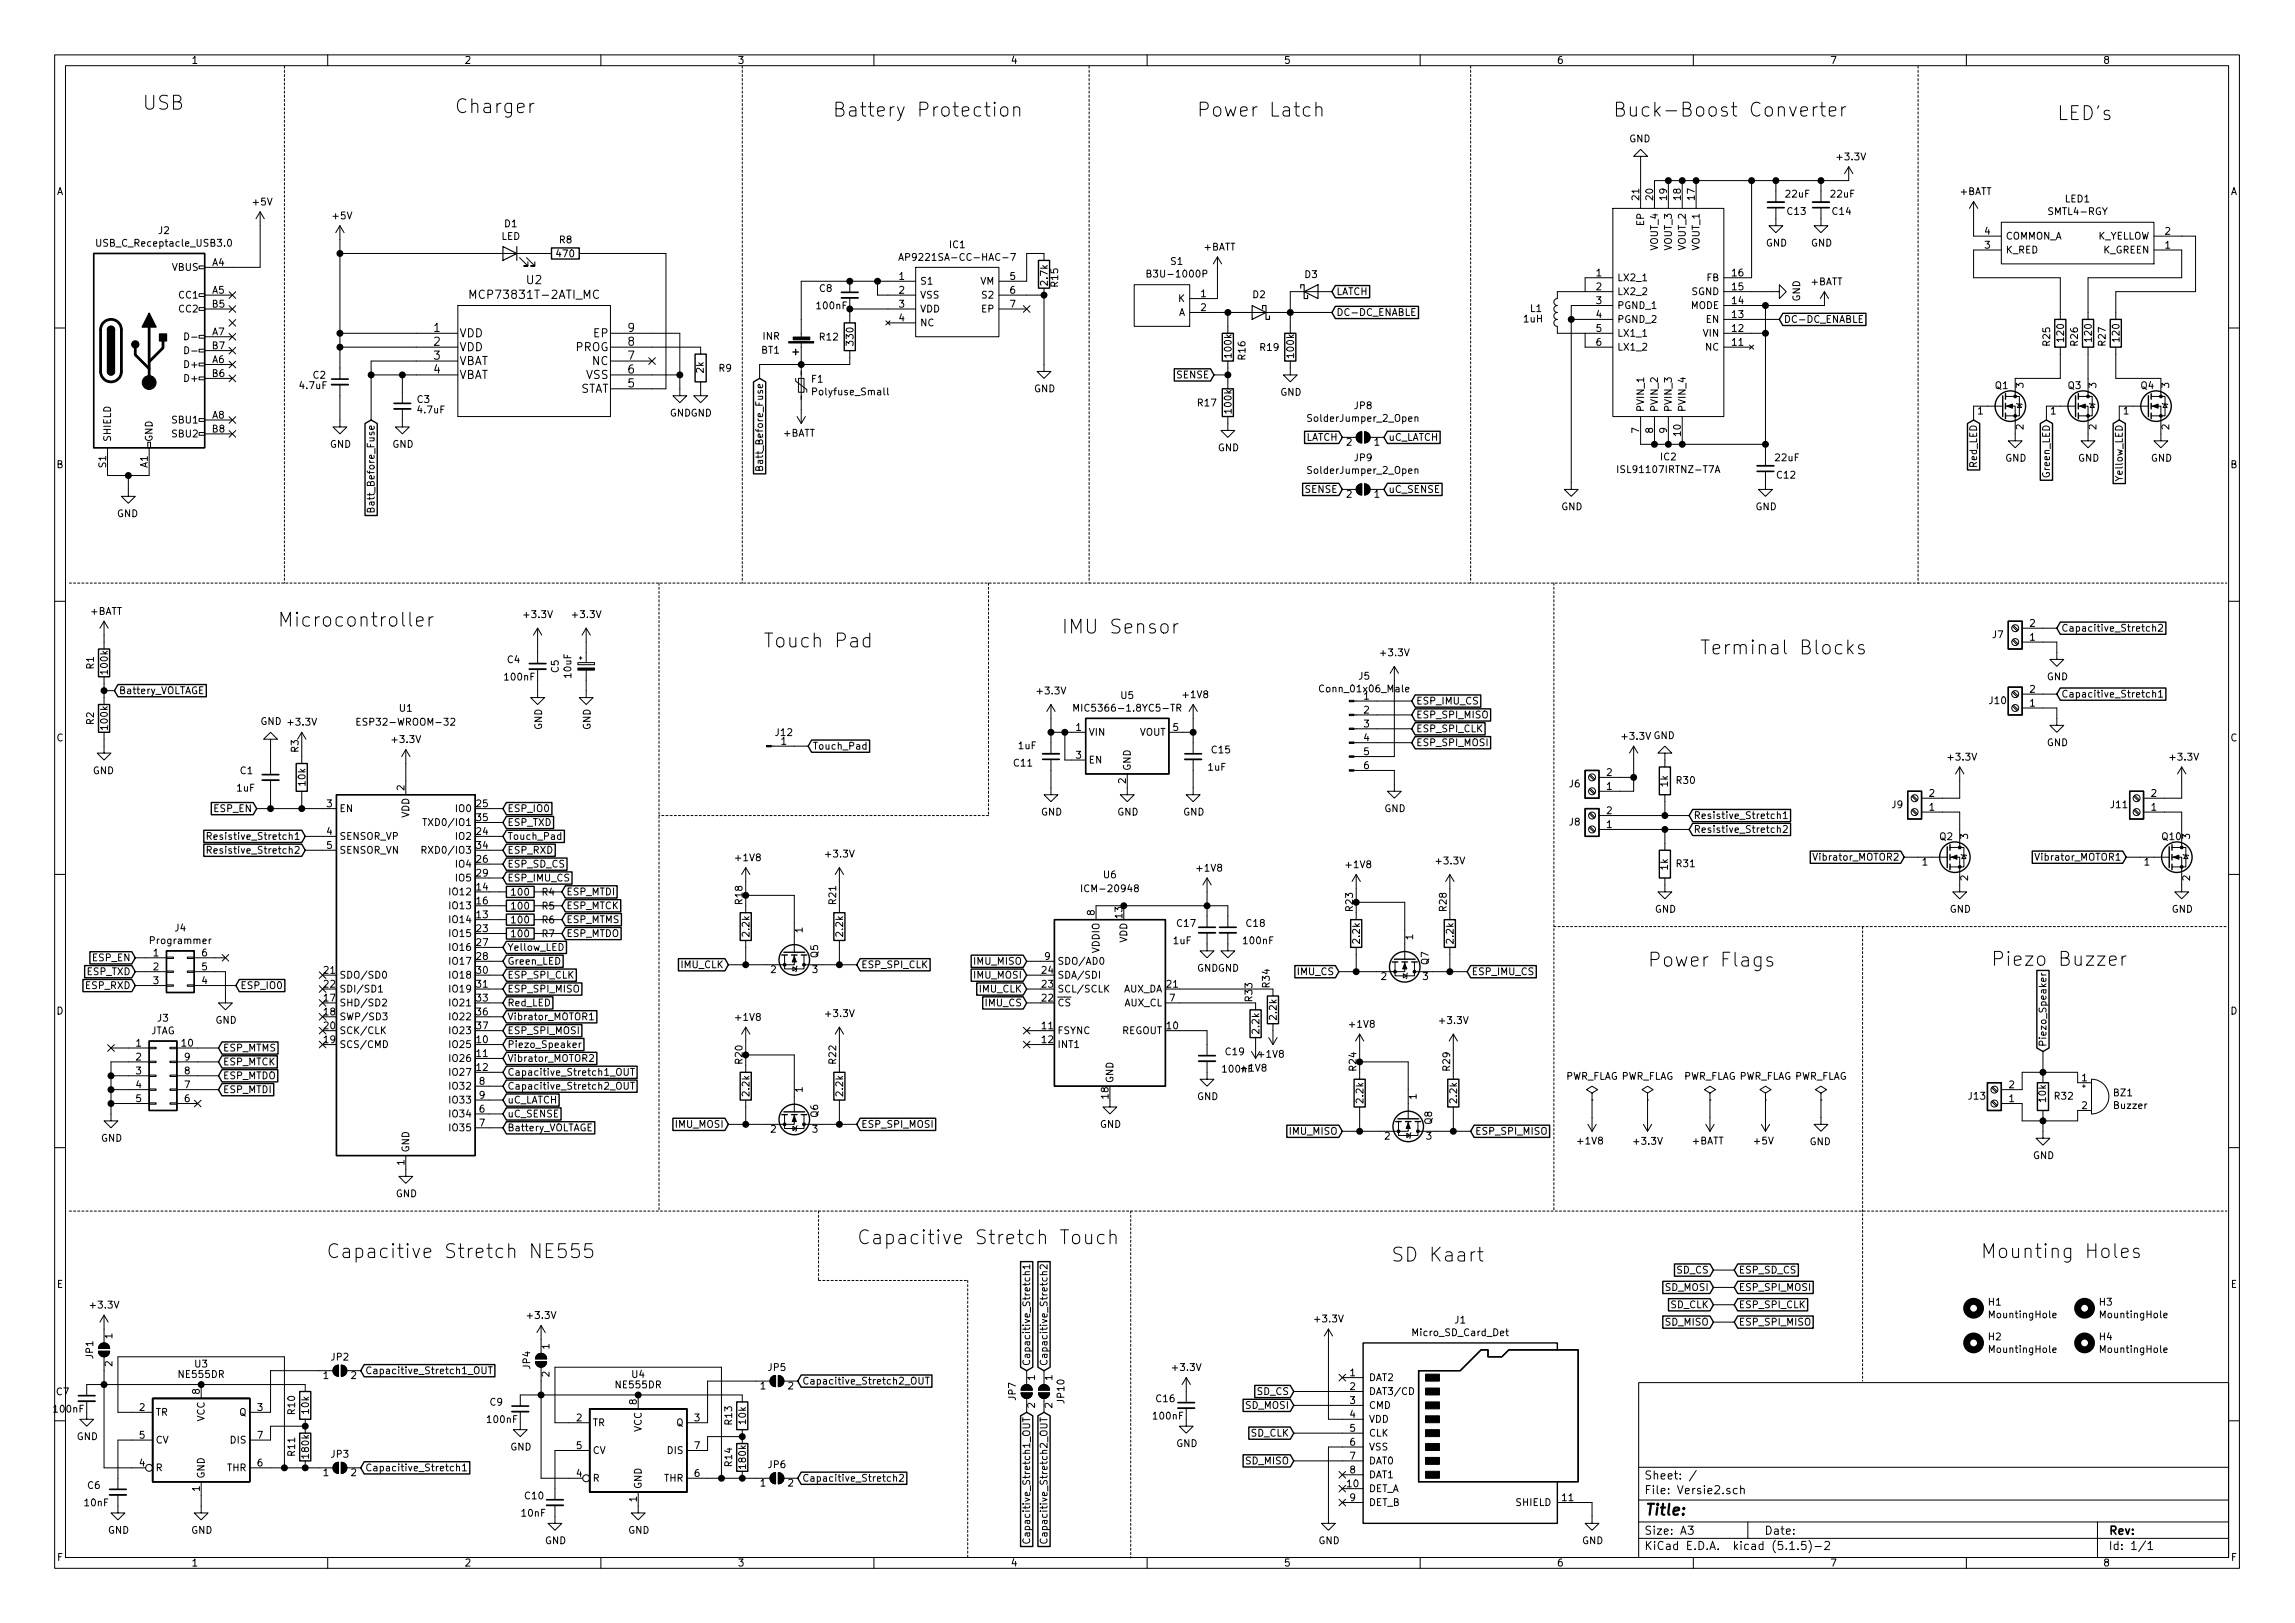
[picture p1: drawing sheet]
<svg xmlns="http://www.w3.org/2000/svg" width="420mm" height="297mm" viewBox="0 0 420 297" stroke-linecap="round" stroke-linejoin="round" font-family="sans-serif">
<defs><g id="words">
<g font-size="3.5">
<text x="26" y="20.1">USB</text>
<text x="83.2" y="20.7">Charger</text>
<text x="152.4" y="21.4">Battery Protection</text>
<text x="219.1" y="21.4">Power Latch</text>
<text x="295.3" y="21.4">Buck-Boost Converter</text>
<text x="376.6" y="22">LED's</text>
<text x="50.8" y="114.7">Microcontroller</text>
<text x="139.7" y="118.5">Touch Pad</text>
<text x="194.3" y="116">IMU Sensor</text>
<text x="311.1" y="119.8">Terminal Blocks</text>
<text x="301.6" y="176.9">Power Flags</text>
<text x="364.5" y="176.8">Piezo Buzzer</text>
<text x="156.8" y="227.7">Capacitive Stretch Touch</text>
<text x="59.7" y="230.3">Capacitive Stretch NE555</text>
<text x="254.6" y="230.9">SD Kaart</text>
<text x="362.6" y="230.3">Mounting Holes</text>
</g>
<text font-size="2.8" x="301" y="277.3">Title:</text>
<g font-size="2.1">
<text x="96.4" y="52">U2</text>
<text x="86.9" y="54.7">MCP73831T-2ATI_MC</text>
<text x="79.4" y="60.7">1</text>
<text x="79.4" y="63.3">2</text>
<text x="79.4" y="65.8">3</text>
<text x="84.1" y="61.7">VDD</text>
<text x="84.1" y="64.3">VDD</text>
<text x="105.4" y="64.3">PROG</text>
<text x="108.7" y="61.7">EP</text>
<text x="115" y="65.8">7</text>
<text x="115" y="63.3">8</text>
<text x="115" y="60.7">9</text>
<text x="79.4" y="68.4">4</text>
<text x="84.1" y="66.8">VBAT</text>
<text x="84.1" y="69.4">VBAT</text>
<text x="106" y="71.9">STAT</text>
<text x="107.3" y="69.4">VSS</text>
<text x="108.5" y="66.8">NC</text>
<text x="115" y="70.9">5</text>
<text x="115" y="68.4">6</text>
<text x="301" y="273.5">File: Versie2.sch</text>
<text x="301" y="270.8">Sheet: /</text>
<text x="301" y="280.9">Size: A3</text>
<text x="323" y="280.9">Date:</text>
<text x="386" y="280.9">Rev:</text>
<text x="301" y="283.7">KiCad E.D.A. kicad (5.1.5)-2</text>
<text x="386" y="283.7">Id: 1/1</text>
</g>
<g font-size="1.8">
<text x="35" y="11.7">1</text>
<text x="85" y="11.7">2</text>
<text x="135" y="11.7">3</text>
<text x="185" y="11.7">4</text>
<text x="235" y="11.7">5</text>
<text x="285" y="11.7">6</text>
<text x="335" y="11.7">7</text>
<text x="385" y="11.7">8</text>
<text x="298.3" y="26">GND</text>
<text x="336.5" y="29.3">+3.3V</text>
<text x="10.4" y="35.7">A</text>
<text x="358.8" y="35.7">+BATT</text>
<text x="408.4" y="35.7">A</text>
<text x="46.4" y="37.6">+5V</text>
<text x="61" y="40.1">+5V</text>
<text x="92.4" y="41.6">D1</text>
<text x="300.1" y="36.6" transform="rotate(-90 300.1 36.6)">21</text>
<text x="301" y="41.3" transform="rotate(-90 301 41.3)">EP</text>
<text x="302.6" y="36.6" transform="rotate(-90 302.6 36.6)">20</text>
<text x="305.2" y="36.6" transform="rotate(-90 305.2 36.6)">19</text>
<text x="307.7" y="36.6" transform="rotate(-90 307.7 36.6)">18</text>
<text x="310.3" y="36.6" transform="rotate(-90 310.3 36.6)">17</text>
<text x="327" y="36.2">22uF</text>
<text x="327.3" y="39.3">C13</text>
<text x="335.3" y="36.2">22uF</text>
<text x="335.5" y="39.3">C14</text>
<text x="375.3" y="39.4">SMTL4-RGY</text>
<text x="378.1" y="37">LED1</text>
<text x="18.3" y="45.1">USB_C_Receptacle_USB3.0</text>
<text x="29.1" y="42.8">J2</text>
<text x="91.8" y="43.9">LED</text>
<text x="102" y="47.1">470</text>
<text x="102.4" y="44.5">R8</text>
<text x="166.3" y="47.7">AP9221SA-CC-HAC-7</text>
<text x="173.9" y="45.4">IC1</text>
<text x="220.4" y="45.9">+BATT</text>
<text x="303.5" y="45.8" transform="rotate(-90 303.5 45.8)">VOUT_4</text>
<text x="306.1" y="45.8" transform="rotate(-90 306.1 45.8)">VOUT_3</text>
<text x="308.6" y="45.8" transform="rotate(-90 308.6 45.8)">VOUT_2</text>
<text x="311.1" y="45.8" transform="rotate(-90 311.1 45.8)">VOUT_1</text>
<text x="323.3" y="45.1">GND</text>
<text x="331.5" y="45.1">GND</text>
<text x="363.4" y="45.5">3</text>
<text x="363.4" y="43">4</text>
<text x="367.2" y="46.4">K_RED</text>
<text x="367.2" y="43.9">COMMON_A</text>
<text x="383.7" y="43.9">K_YELLOW</text>
<text x="385" y="46.4">K_GREEN</text>
<text x="396.4" y="45.5">1</text>
<text x="396.4" y="43">2</text>
<text x="31.5" y="49.6">VBUS</text>
<text x="38.9" y="48.7">A4</text>
<text x="38.9" y="53.8">A5</text>
<text x="150.1" y="53.4">C8</text>
<text x="164.6" y="51.2">1</text>
<text x="164.6" y="53.8">2</text>
<text x="168.4" y="52.1">S1</text>
<text x="179.5" y="52.1">VM</text>
<text x="184.9" y="51.2">5</text>
<text x="184.9" y="53.8">6</text>
<text x="191.8" y="52.1" transform="rotate(-90 191.8 52.1)">2.7k</text>
<text x="193.7" y="52.5" transform="rotate(-90 193.7 52.5)">R15</text>
<text x="210.8" y="50.8">B3U-1000P</text>
<text x="214.4" y="48.5">S1</text>
<text x="238.9" y="50.9">D3</text>
<text x="292.3" y="50.6">1</text>
<text x="292.3" y="53.1">2</text>
<text x="296" y="51.5">LX2_1</text>
<text x="312.5" y="51.5">FB</text>
<text x="317.2" y="53.1">15</text>
<text x="317.2" y="50.6">16</text>
<text x="331.5" y="52.2">+BATT</text>
<text x="32.9" y="54.6">CC1</text>
<text x="32.9" y="57.2">CC2</text>
<text x="38.9" y="56.3">B5</text>
<text x="149.7" y="56.6">100nF</text>
<text x="164.6" y="56.3">3</text>
<text x="164.6" y="58.8">4</text>
<text x="168.4" y="54.6">VSS</text>
<text x="168.4" y="57.2">VDD</text>
<text x="168.4" y="59.7">NC</text>
<text x="179.8" y="57.2">EP</text>
<text x="180" y="54.6">S2</text>
<text x="184.9" y="56.3">7</text>
<text x="215.8" y="55.3">K</text>
<text x="215.8" y="57.8">A</text>
<text x="219.9" y="54.4">1</text>
<text x="219.9" y="56.9">2</text>
<text x="229.4" y="54.6">D2</text>
<text x="244.6" y="57.8">DC-DC_ENABLE</text>
<text x="244.6" y="54">LATCH</text>
<text x="279" y="59">1uH</text>
<text x="280.2" y="57.1">L1</text>
<text x="292.3" y="55.7">3</text>
<text x="292.3" y="58.2">4</text>
<text x="296" y="54">LX2_2</text>
<text x="296" y="56.6">PGND_1</text>
<text x="296" y="59.1">PGND_2</text>
<text x="309.5" y="56.6">MODE</text>
<text x="309.7" y="54">SGND</text>
<text x="312.4" y="59.1">EN</text>
<text x="317.2" y="58.2">13</text>
<text x="317.2" y="55.7">14</text>
<text x="326.5" y="59.1">DC-DC_ENABLE</text>
<text x="329.6" y="55.2" transform="rotate(-90 329.6 55.2)">GND</text>
<text x="38.9" y="61.4">A7</text>
<text x="38.9" y="63.9">B7</text>
<text x="139.4" y="64.7">BT1</text>
<text x="139.7" y="62.2">INR</text>
<text x="150.1" y="62.3">R12</text>
<text x="156.3" y="63.1" transform="rotate(-90 156.3 63.1)">330</text>
<text x="225.5" y="65.3" transform="rotate(-90 225.5 65.3)">100k</text>
<text x="228" y="65.8" transform="rotate(-90 228 65.8)">R16</text>
<text x="230.8" y="64.2">R19</text>
<text x="236.9" y="65.3" transform="rotate(-90 236.9 65.3)">100k</text>
<text x="292.3" y="60.7">5</text>
<text x="292.3" y="63.3">6</text>
<text x="296" y="61.6">LX1_1</text>
<text x="296" y="64.2">LX1_2</text>
<text x="311.9" y="61.6">VIN</text>
<text x="312.3" y="64.2">NC</text>
<text x="317.2" y="63.3">11</text>
<text x="317.2" y="60.7">12</text>
<text x="375.3" y="63.3" transform="rotate(-90 375.3 63.3)">R25</text>
<text x="377.9" y="62.4" transform="rotate(-90 377.9 62.4)">120</text>
<text x="380.4" y="63.3" transform="rotate(-90 380.4 63.3)">R26</text>
<text x="383" y="62.4" transform="rotate(-90 383 62.4)">120</text>
<text x="385.5" y="63.3" transform="rotate(-90 385.5 63.3)">R27</text>
<text x="388" y="62.4" transform="rotate(-90 388 62.4)">120</text>
<text x="34.1" y="67.3">D+</text>
<text x="34.1" y="69.9">D+</text>
<text x="38.9" y="66.5">A6</text>
<text x="38.9" y="69">B6</text>
<text x="55" y="71.2">4.7uF</text>
<text x="57.4" y="69.3">C2</text>
<text x="128.8" y="68.2" transform="rotate(-90 128.8 68.2)">2k</text>
<text x="131.6" y="68">R9</text>
<text x="148.6" y="70">F1</text>
<text x="189.3" y="71.8">GND</text>
<text x="215.5" y="69.3">SENSE</text>
<text x="365.3" y="71.2">Q1</text>
<text x="370.5" y="71" transform="rotate(-90 370.5 71)">3</text>
<text x="378.6" y="71.2">Q3</text>
<text x="383.8" y="71" transform="rotate(-90 383.8 71)">3</text>
<text x="392" y="71.2">Q4</text>
<text x="397.1" y="71" transform="rotate(-90 397.1 71)">3</text>
<text x="31.7" y="77.5">SBU1</text>
<text x="38.9" y="76.6">A8</text>
<text x="76.4" y="73.7">C3</text>
<text x="76.6" y="75.7">4.7uF</text>
<text x="122.6" y="76.2">GNDGND</text>
<text x="149.1" y="72.4">Polyfuse_Small</text>
<text x="219.3" y="74.4">R17</text>
<text x="225.5" y="75.5" transform="rotate(-90 225.5 75.5)">100k</text>
<text x="234.4" y="72.4">GND</text>
<text x="239.9" y="77.2">SolderJumper_2_Open</text>
<text x="248" y="74.9">JP8</text>
<text x="301" y="75.5" transform="rotate(-90 301 75.5)">PVIN_1</text>
<text x="303.5" y="75.5" transform="rotate(-90 303.5 75.5)">PVIN_2</text>
<text x="306.1" y="75.5" transform="rotate(-90 306.1 75.5)">PVIN_3</text>
<text x="308.6" y="75.5" transform="rotate(-90 308.6 75.5)">PVIN_4</text>
<text x="362.1" y="75.9">1</text>
<text x="375.4" y="75.9">1</text>
<text x="388.8" y="75.9">1</text>
<text x="20.3" y="80.9" transform="rotate(-90 20.3 80.9)">SHIELD</text>
<text x="27.9" y="80.9" transform="rotate(-90 27.9 80.9)">GND</text>
<text x="31.7" y="80">SBU2</text>
<text x="38.9" y="79.2">B8</text>
<text x="60.4" y="82">GND</text>
<text x="71.8" y="82">GND</text>
<text x="143.4" y="79.9">+BATT</text>
<text x="223" y="82.6">GND</text>
<text x="239" y="80.7">LATCH</text>
<text x="246.5" y="81.6">2</text>
<text x="251.6" y="81.6">1</text>
<text x="254.2" y="80.7">uC_LATCH</text>
<text x="300.1" y="79.3" transform="rotate(-90 300.1 79.3)">7</text>
<text x="302.6" y="79.3" transform="rotate(-90 302.6 79.3)">8</text>
<text x="305.2" y="79.3" transform="rotate(-90 305.2 79.3)">9</text>
<text x="307.7" y="79.7" transform="rotate(-90 307.7 79.7)">10</text>
<text x="370.5" y="78.6" transform="rotate(-90 370.5 78.6)">2</text>
<text x="383.8" y="78.6" transform="rotate(-90 383.8 78.6)">2</text>
<text x="397.1" y="78.6" transform="rotate(-90 397.1 78.6)">2</text>
<text x="10.4" y="85.7">B</text>
<text x="19.4" y="85.6" transform="rotate(-90 19.4 85.6)">S1</text>
<text x="27.1" y="85.6" transform="rotate(-90 27.1 85.6)">A1</text>
<text x="139.7" y="85.2" transform="rotate(-90 139.7 85.2)">Batt_Before_Fuse</text>
<text x="239.9" y="86.7">SolderJumper_2_Open</text>
<text x="248" y="84.4">JP9</text>
<text x="297" y="86.6">ISL91107IRTNZ-T7A</text>
<text x="304.1" y="84.3">IC2</text>
<text x="325.1" y="84.4">22uF</text>
<text x="325.4" y="87.6">C12</text>
<text x="361.9" y="85.5" transform="rotate(-90 361.9 85.5)">Red_LED</text>
<text x="367.1" y="84.5">GND</text>
<text x="375.3" y="87.3" transform="rotate(-90 375.3 87.3)">Green_LED</text>
<text x="380.4" y="84.5">GND</text>
<text x="388.6" y="87.8" transform="rotate(-90 388.6 87.8)">Yellow_LED</text>
<text x="393.8" y="84.5">GND</text>
<text x="408.4" y="85.7">B</text>
<text x="21.4" y="94.7">GND</text>
<text x="68.6" y="92.8" transform="rotate(-90 68.6 92.8)">Batt_Before_Fuse</text>
<text x="239" y="90.2">SENSE</text>
<text x="246.5" y="91.1">2</text>
<text x="251.6" y="91.1">1</text>
<text x="254.2" y="90.2">uC_SENSE</text>
<text x="285.8" y="93.4">GND</text>
<text x="321.4" y="93.4">GND</text>
<text x="16.6" y="112.5">+BATT</text>
<text x="96.1" y="113.1">+3.3V</text>
<text x="105" y="113.1">+3.3V</text>
<text x="364.8" y="116.8">J7</text>
<text x="371.6" y="117.3">1</text>
<text x="371.6" y="114.7">2</text>
<text x="377.3" y="115.6">Capacitive_Stretch2</text>
<text x="17.2" y="122.4" transform="rotate(-90 17.2 122.4)">R1</text>
<text x="19.7" y="123.3" transform="rotate(-90 19.7 123.3)">100k</text>
<text x="92.5" y="124.5">100nF</text>
<text x="92.9" y="121.4">C4</text>
<text x="102.3" y="123.1" transform="rotate(-90 102.3 123.1)">C5</text>
<text x="104.6" y="124" transform="rotate(-90 104.6 124)">10uF</text>
<text x="248.8" y="124.4">J5</text>
<text x="252.9" y="120.1">+3.3V</text>
<text x="374.7" y="124.5">GND</text>
<text x="21.7" y="127">Battery_VOLTAGE</text>
<text x="73.2" y="130.3">U1</text>
<text x="190.1" y="127.1">+3.3V</text>
<text x="198.1" y="130.2">MIC5366-1.8YC5-TR</text>
<text x="205.3" y="127.9">U5</text>
<text x="216.7" y="127.8">+1V8</text>
<text x="242.1" y="126.7">Conn_01x06_Male</text>
<text x="249.7" y="128.1">1</text>
<text x="249.7" y="130.6">2</text>
<text x="259.2" y="128.9">ESP_IMU_CS</text>
<text x="259.2" y="131.5">ESP_SPI_MISO</text>
<text x="364.3" y="128.9">J10</text>
<text x="371.6" y="129.3">1</text>
<text x="371.6" y="126.8">2</text>
<text x="377.3" y="127.7">Capacitive_Stretch1</text>
<text x="10.4" y="135.7">C</text>
<text x="17.2" y="132.6" transform="rotate(-90 17.2 132.6)">R2</text>
<text x="19.7" y="133.4" transform="rotate(-90 19.7 133.4)">100k</text>
<text x="47.7" y="132.7">GND</text>
<text x="52.9" y="132.8">+3.3V</text>
<text x="54.7" y="137.7" transform="rotate(-90 54.7 137.7)">R3</text>
<text x="66.4" y="132.8">ESP32-WROOM-32</text>
<text x="72" y="136">+3.3V</text>
<text x="99.2" y="133.6" transform="rotate(-90 99.2 133.6)">GND</text>
<text x="108.1" y="133.6" transform="rotate(-90 108.1 133.6)">GND</text>
<text x="142" y="134.7">J12</text>
<text x="143" y="136.3">1</text>
<text x="148.7" y="137.2">Touch_Pad</text>
<text x="186.5" y="137.1">1uF</text>
<text x="197" y="133.8">1</text>
<text x="199.3" y="134.7">VIN</text>
<text x="208.6" y="134.7">VOUT</text>
<text x="214.8" y="133.8">5</text>
<text x="221.9" y="137.9">C15</text>
<text x="249.7" y="133.1">3</text>
<text x="249.7" y="135.7">4</text>
<text x="259.2" y="136.6">ESP_SPI_MOSI</text>
<text x="259.2" y="134">ESP_SPI_CLK</text>
<text x="297.1" y="135.4">+3.3V GND</text>
<text x="374.7" y="136.6">GND</text>
<text x="408.4" y="135.7">C</text>
<text x="17" y="141.7">GND</text>
<text x="44" y="141.7">C1</text>
<text x="55.9" y="143.7" transform="rotate(-90 55.9 143.7)">10k</text>
<text x="185.7" y="140.3">C11</text>
<text x="197" y="138.8">3</text>
<text x="199.3" y="139.7">EN</text>
<text x="206.1" y="143.4" transform="rotate(-90 206.1 143.4)">2</text>
<text x="207" y="141.1" transform="rotate(-90 207 141.1)">GND</text>
<text x="221.2" y="141.1">1uF</text>
<text x="249.7" y="138.2">5</text>
<text x="249.7" y="140.8">6</text>
<text x="294.2" y="142">2</text>
<text x="305.4" y="144" transform="rotate(-90 305.4 144)">1k</text>
<text x="307" y="143.5">R30</text>
<text x="356.8" y="139.2">+3.3V</text>
<text x="397.5" y="139.2">+3.3V</text>
<text x="39.2" y="148.6">ESP_EN</text>
<text x="43.4" y="144.9">1uF</text>
<text x="59.8" y="147.7">3</text>
<text x="62.1" y="148.6">EN</text>
<text x="74" y="144.7" transform="rotate(-90 74 144.7)">2</text>
<text x="74.9" y="149.7" transform="rotate(-90 74.9 149.7)">VDD</text>
<text x="83.6" y="148.6">IO0</text>
<text x="87.3" y="147.7">25</text>
<text x="92.9" y="148.6">ESP_IO0</text>
<text x="190.6" y="149.3">GND</text>
<text x="204.5" y="149.3">GND</text>
<text x="216.6" y="149.3">GND</text>
<text x="253.4" y="148.6">GND</text>
<text x="287.3" y="144.1">J6</text>
<text x="294.2" y="144.6">1</text>
<text x="294.2" y="149">2</text>
<text x="310" y="149.9">Resistive_Stretch1</text>
<text x="346.4" y="147.9">J9</text>
<text x="353.2" y="148.4">1</text>
<text x="353.2" y="145.8">2</text>
<text x="386.5" y="147.9">J11</text>
<text x="393.9" y="148.4">1</text>
<text x="393.9" y="145.8">2</text>
<text x="39.3" y="153.7">Resistive_Stretch1</text>
<text x="59.8" y="152.8">4</text>
<text x="59.8" y="155.4">5</text>
<text x="62.1" y="153.7">SENSOR_VP</text>
<text x="78.6" y="151.2">TXD0/IO1</text>
<text x="83.6" y="153.7">IO2</text>
<text x="87.3" y="152.8">24</text>
<text x="87.3" y="155.4">34</text>
<text x="87.3" y="150.3">35</text>
<text x="92.9" y="153.7">Touch_Pad</text>
<text x="92.9" y="151.2">ESP_TXD</text>
<text x="287.3" y="151.1">J8</text>
<text x="294.2" y="151.5">1</text>
<text x="310" y="152.4">Resistive_Stretch2</text>
<text x="355.1" y="153.8">Q2</text>
<text x="360.3" y="153.6" transform="rotate(-90 360.3 153.6)">3</text>
<text x="395.9" y="153.8">Q10</text>
<text x="400.9" y="153.6" transform="rotate(-90 400.9 153.6)">3</text>
<text x="39.3" y="156.2">Resistive_Stretch2</text>
<text x="62.1" y="156.2">SENSOR_VN</text>
<text x="78.4" y="156.2">RXD0/IO3</text>
<text x="83.6" y="158.8">IO4</text>
<text x="83.6" y="161.3">IO5</text>
<text x="87.3" y="157.9">26</text>
<text x="87.3" y="160.4">29</text>
<text x="92.9" y="156.2">ESP_RXD</text>
<text x="92.9" y="161.3">ESP_IMU_CS</text>
<text x="92.9" y="158.8">ESP_SD_CS</text>
<text x="134.8" y="157.6">+1V8</text>
<text x="151.3" y="156.9">+3.3V</text>
<text x="202.1" y="160.7">U6</text>
<text x="219.3" y="159.5">+1V8</text>
<text x="246.6" y="158.9">+1V8</text>
<text x="263.1" y="158.2">+3.3V</text>
<text x="305.4" y="159.2" transform="rotate(-90 305.4 159.2)">1k</text>
<text x="307" y="158.7">R31</text>
<text x="332.5" y="157.5">Vibrator_MOTOR2</text>
<text x="351.9" y="158.4">1</text>
<text x="360.3" y="161.2" transform="rotate(-90 360.3 161.2)">2</text>
<text x="373.1" y="157.5">Vibrator_MOTOR1</text>
<text x="392.6" y="158.4">1</text>
<text x="400.9" y="161.2" transform="rotate(-90 400.9 161.2)">2</text>
<text x="82.7" y="163.9">IO12</text>
<text x="82.7" y="166.4">IO13</text>
<text x="87.3" y="163">14</text>
<text x="87.3" y="165.5">16</text>
<text x="93.8" y="163.9">100</text>
<text x="93.8" y="166.5">100</text>
<text x="99.3" y="163.9">R4</text>
<text x="99.3" y="166.5">R5</text>
<text x="103.7" y="163.9">ESP_MTDI</text>
<text x="103.7" y="166.4">ESP_MTCK</text>
<text x="135.9" y="165.5" transform="rotate(-90 135.9 165.5)">R18</text>
<text x="153.1" y="165.5" transform="rotate(-90 153.1 165.5)">R21</text>
<text x="198.8" y="163.3">ICM-20948</text>
<text x="200.4" y="167.5" transform="rotate(-90 200.4 167.5)">8</text>
<text x="247.7" y="166.7" transform="rotate(-90 247.7 166.7)">R23</text>
<text x="264.8" y="166.7" transform="rotate(-90 264.8 166.7)">R28</text>
<text x="303" y="167">GND</text>
<text x="356.9" y="167">GND</text>
<text x="397.6" y="167">GND</text>
<text x="27.8" y="172.8">Programmer</text>
<text x="32.1" y="170.5">J4</text>
<text x="82.7" y="168.9">IO14</text>
<text x="82.7" y="171.5">IO15</text>
<text x="87.3" y="168.1">13</text>
<text x="87.3" y="170.6">23</text>
<text x="87.3" y="173.1">27</text>
<text x="93.8" y="171.5">100</text>
<text x="93.8" y="169">100</text>
<text x="99.3" y="171.5">R7</text>
<text x="99.3" y="169">R6</text>
<text x="103.7" y="168.9">ESP_MTMS</text>
<text x="103.7" y="171.5">ESP_MTDO</text>
<text x="137.2" y="171.3" transform="rotate(-90 137.2 171.3)">2.2k</text>
<text x="146.9" y="170.7" transform="rotate(-90 146.9 170.7)">1</text>
<text x="154.4" y="171.3" transform="rotate(-90 154.4 171.3)">2.2k</text>
<text x="205.5" y="168" transform="rotate(-90 205.5 168)">13</text>
<text x="206.4" y="172.6" transform="rotate(-90 206.4 172.6)">VDD</text>
<text x="214.9" y="172.8">1uF</text>
<text x="215.5" y="169.6">C17</text>
<text x="227.8" y="172.8">100nF</text>
<text x="228.2" y="169.6">C18</text>
<text x="249" y="172.6" transform="rotate(-90 249 172.6)">2.2k</text>
<text x="258.7" y="172" transform="rotate(-90 258.7 172)">1</text>
<text x="266.1" y="172.6" transform="rotate(-90 266.1 172.6)">2.2k</text>
<text x="15.9" y="178.5">ESP_TXD</text>
<text x="17" y="175.9">ESP_EN</text>
<text x="28.1" y="175">1</text>
<text x="28.1" y="177.6">2</text>
<text x="37" y="177.6">5</text>
<text x="37" y="175">6</text>
<text x="59.4" y="178.2">21</text>
<text x="62.1" y="179.1">SDO/SD0</text>
<text x="82.7" y="174">IO16</text>
<text x="82.7" y="176.6">IO17</text>
<text x="82.7" y="179.1">IO18</text>
<text x="87.3" y="175.7">28</text>
<text x="87.3" y="178.2">30</text>
<text x="92.9" y="174">Yellow_LED</text>
<text x="92.9" y="176.6">Green_LED</text>
<text x="92.9" y="179.1">ESP_SPI_CLK</text>
<text x="124.7" y="177.2">IMU_CLK</text>
<text x="141.1" y="178.1">2</text>
<text x="148.7" y="178.1">3</text>
<text x="149.8" y="175.3" transform="rotate(-90 149.8 175.3)">Q5</text>
<text x="157.6" y="177.2">ESP_SPI_CLK</text>
<text x="178.4" y="176.6">IMU_MISO</text>
<text x="178.4" y="179.1">IMU_MOSI</text>
<text x="190.8" y="178.2">24</text>
<text x="191.3" y="175.7">9</text>
<text x="193.5" y="179.1">SDA/SDI</text>
<text x="193.5" y="176.6">SDO/AD0</text>
<text x="201.3" y="174.4" transform="rotate(-90 201.3 174.4)">VDDIO</text>
<text x="219.2" y="177.8">GNDGND</text>
<text x="237.6" y="178.5">IMU_CS</text>
<text x="252.9" y="179.4">2</text>
<text x="260.5" y="179.4">3</text>
<text x="261.5" y="176.5" transform="rotate(-90 261.5 176.5)">Q7</text>
<text x="269.4" y="178.5">ESP_IMU_CS</text>
<text x="10.4" y="185.7">D</text>
<text x="15.7" y="181">ESP_RXD</text>
<text x="28.1" y="180.1">3</text>
<text x="37" y="180.1">4</text>
<text x="44" y="181">ESP_IO0</text>
<text x="59.4" y="183.3">17</text>
<text x="59.4" y="185.8">18</text>
<text x="59.4" y="180.8">22</text>
<text x="62.1" y="184.2">SHD/SD2</text>
<text x="62.1" y="181.6">SDI/SD1</text>
<text x="82.7" y="181.6">IO19</text>
<text x="82.7" y="184.2">IO21</text>
<text x="87.3" y="180.8">31</text>
<text x="87.3" y="183.3">33</text>
<text x="87.3" y="185.8">36</text>
<text x="92.9" y="184.2">Red_LED</text>
<text x="92.9" y="181.6">ESP_SPI_MISO</text>
<text x="179.3" y="181.6">IMU_CLK</text>
<text x="180.5" y="184.2">IMU_CS</text>
<text x="190.8" y="183.3">22</text>
<text x="190.8" y="180.8">23</text>
<text x="193.5" y="184.2">CS</text>
<text x="193.5" y="181.6">SCL/SCLK</text>
<text x="205.6" y="181.6">AUX_DA</text>
<text x="205.8" y="184.2">AUX_CL</text>
<text x="213.7" y="180.8">21</text>
<text x="214.1" y="183.3">7</text>
<text x="229.3" y="183.2" transform="rotate(-90 229.3 183.2)">R33</text>
<text x="232.5" y="180.7" transform="rotate(-90 232.5 180.7)">R34</text>
<text x="408.4" y="185.7">D</text>
<text x="24.9" y="191.6">1</text>
<text x="27.5" y="189.3">JTAG</text>
<text x="28.9" y="187">J3</text>
<text x="33.3" y="191.6">10</text>
<text x="39.4" y="187.4">GND</text>
<text x="59.4" y="190.9">19</text>
<text x="59.4" y="188.4">20</text>
<text x="62.1" y="186.7">SWP/SD3</text>
<text x="62.1" y="191.8">SCS/CMD</text>
<text x="62.1" y="189.3">SCK/CLK</text>
<text x="82.7" y="191.8">IO25</text>
<text x="82.7" y="186.7">IO22</text>
<text x="82.7" y="189.3">IO23</text>
<text x="87.3" y="190.9">10</text>
<text x="87.3" y="188.4">37</text>
<text x="92.9" y="191.8">Piezo_Speaker</text>
<text x="92.9" y="189.3">ESP_SPI_MOSI</text>
<text x="92.9" y="186.7">Vibrator_MOTOR1</text>
<text x="134.8" y="186.8">+1V8</text>
<text x="151.3" y="186.1">+3.3V</text>
<text x="190.8" y="188.4">11</text>
<text x="190.8" y="190.9">12</text>
<text x="193.5" y="189.3">FSYNC</text>
<text x="193.5" y="191.8">INT1</text>
<text x="205.3" y="189.3">REGOUT</text>
<text x="213.7" y="188.4">10</text>
<text x="230.6" y="189.1" transform="rotate(-90 230.6 189.1)">2.2k</text>
<text x="233.7" y="186.5" transform="rotate(-90 233.7 186.5)">2.2k</text>
<text x="247.2" y="188.1">+1V8</text>
<text x="263.7" y="187.4">+3.3V</text>
<text x="374.6" y="191.7" transform="rotate(-90 374.6 191.7)">Piezo_Speaker</text>
<text x="24.9" y="194.1">2</text>
<text x="24.9" y="196.6">3</text>
<text x="33.8" y="196.6">8</text>
<text x="33.8" y="194.1">9</text>
<text x="40.8" y="195">ESP_MTCK</text>
<text x="40.8" y="197.5">ESP_MTDO</text>
<text x="40.8" y="192.4">ESP_MTMS</text>
<text x="82.7" y="194.3">IO26</text>
<text x="82.7" y="196.9">IO27</text>
<text x="87.3" y="193.5">11</text>
<text x="87.3" y="196">12</text>
<text x="92.9" y="196.9">Capacitive_Stretch1_OUT</text>
<text x="92.9" y="194.3">Vibrator_MOTOR2</text>
<text x="135.9" y="194.7" transform="rotate(-90 135.9 194.7)">R20</text>
<text x="153.1" y="194.7" transform="rotate(-90 153.1 194.7)">R22</text>
<text x="224" y="196.3">100nF</text>
<text x="224.4" y="193.1">C19</text>
<text x="227.4" y="196.1">+1V8</text>
<text x="230.6" y="193.6">+1V8</text>
<text x="248.3" y="195.9" transform="rotate(-90 248.3 195.9)">R24</text>
<text x="265.5" y="195.9" transform="rotate(-90 265.5 195.9)">R29</text>
<text x="286.5" y="197.6">PWR_FLAG PWR_FLAG</text>
<text x="308.1" y="197.6">PWR_FLAG PWR_FLAG PWR_FLAG</text>
<text x="381.2" y="197.9">1</text>
<text x="24.9" y="199.2">4</text>
<text x="24.9" y="201.7">5</text>
<text x="33.8" y="201.7">6</text>
<text x="33.8" y="199.2">7</text>
<text x="40.8" y="200.1">ESP_MTDI</text>
<text x="82.7" y="199.4">IO32</text>
<text x="82.7" y="202">IO33</text>
<text x="87.8" y="203.6">6</text>
<text x="87.8" y="198.5">8</text>
<text x="87.8" y="201.1">9</text>
<text x="92.9" y="202">uC_LATCH</text>
<text x="92.9" y="199.4">Capacitive_Stretch2_OUT</text>
<text x="137.2" y="200.5" transform="rotate(-90 137.2 200.5)">2.2k</text>
<text x="146.9" y="199.9" transform="rotate(-90 146.9 199.9)">1</text>
<text x="154.4" y="200.5" transform="rotate(-90 154.4 200.5)">2.2k</text>
<text x="202.9" y="201" transform="rotate(-90 202.9 201)">18</text>
<text x="203.8" y="198.3" transform="rotate(-90 203.8 198.3)">GND</text>
<text x="219.2" y="201.3">GND</text>
<text x="249.6" y="201.8" transform="rotate(-90 249.6 201.8)">2.2k</text>
<text x="259.3" y="201.2" transform="rotate(-90 259.3 201.2)">1</text>
<text x="266.8" y="201.8" transform="rotate(-90 266.8 201.8)">2.2k</text>
<text x="360.5" y="201.3">J13</text>
<text x="367.8" y="201.7">1</text>
<text x="367.8" y="199.2">2</text>
<text x="374.6" y="201.6" transform="rotate(-90 374.6 201.6)">10k</text>
<text x="376.2" y="201.3">R32</text>
<text x="381.2" y="203">2</text>
<text x="387" y="200.6">BZ1</text>
<text x="387.1" y="203">Buzzer</text>
<text x="18.5" y="209">GND</text>
<text x="82.7" y="204.5">IO34</text>
<text x="82.7" y="207">IO35</text>
<text x="87.8" y="206.2">7</text>
<text x="92.9" y="204.5">uC_SENSE</text>
<text x="92.9" y="207">Battery_VOLTAGE</text>
<text x="123.8" y="206.4">IMU_MOSI</text>
<text x="141.1" y="207.3">2</text>
<text x="148.7" y="207.3">3</text>
<text x="149.8" y="204.5" transform="rotate(-90 149.8 204.5)">Q6</text>
<text x="157.6" y="206.4">ESP_SPI_MOSI</text>
<text x="201.4" y="206.4">GND</text>
<text x="236.2" y="207.7">IMU_MISO</text>
<text x="253.5" y="208.6">2</text>
<text x="261.1" y="208.6">3</text>
<text x="262.2" y="205.8" transform="rotate(-90 262.2 205.8)">Q8</text>
<text x="270" y="207.7">ESP_SPI_MISO</text>
<text x="289" y="209.5">+1V8</text>
<text x="299.3" y="209.5">+3.3V</text>
<text x="309.8" y="209.5">+BATT</text>
<text x="321.2" y="209.5">+5V</text>
<text x="331.3" y="209.6">GND</text>
<text x="74" y="213.2" transform="rotate(-90 74 213.2)">1</text>
<text x="74.9" y="211" transform="rotate(-90 74.9 211)">GND</text>
<text x="372.2" y="212.1">GND</text>
<text x="72.5" y="219.1">GND</text>
<text x="307" y="233.1">SD_CS</text>
<text x="318.3" y="233.1">ESP_SD_CS</text>
<text x="10.4" y="235.7">E</text>
<text x="16.7" y="239.5">+3.3V</text>
<text x="305" y="236.3">SD_MOSI</text>
<text x="305.8" y="239.4">SD_CLK</text>
<text x="318.3" y="239.4">ESP_SPI_CLK</text>
<text x="318.3" y="236.3">ESP_SPI_MOSI</text>
<text x="364.1" y="238.9">H1</text>
<text x="384.4" y="238.9">H3</text>
<text x="408.4" y="235.7">E</text>
<text x="20.6" y="245" transform="rotate(-90 20.6 245)">1</text>
<text x="96.7" y="241.4">+3.3V</text>
<text x="240.9" y="242">+3.3V</text>
<text x="258.9" y="244.5">Micro_SD_Card_Det</text>
<text x="266.4" y="242.2">J1</text>
<text x="305" y="242.6">SD_MISO</text>
<text x="318.3" y="242.6">ESP_SPI_MISO</text>
<text x="364.1" y="245.3">H2</text>
<text x="364.4" y="241.3">MountingHole</text>
<text x="384.4" y="245.3">H4</text>
<text x="384.7" y="241.3">MountingHole</text>
<text x="17.1" y="248.6" transform="rotate(-90 17.1 248.6)">JP1</text>
<text x="20.6" y="250.1" transform="rotate(-90 20.6 250.1)">2</text>
<text x="35.7" y="250.3">U3</text>
<text x="60.7" y="249">JP2</text>
<text x="66.8" y="251.5">Capacitive_Stretch1_OUT</text>
<text x="97.1" y="250.5" transform="rotate(-90 97.1 250.5)">JP4</text>
<text x="100.6" y="252" transform="rotate(-90 100.6 252)">2</text>
<text x="100.6" y="246.9" transform="rotate(-90 100.6 246.9)">1</text>
<text x="140.7" y="250.9">JP5</text>
<text x="188.6" y="250.1" transform="rotate(-90 188.6 250.1)">Capacitive_Stretch1</text>
<text x="191.8" y="250.1" transform="rotate(-90 191.8 250.1)">Capacitive_Stretch2</text>
<text x="214.8" y="250.9">+3.3V</text>
<text x="247.2" y="251.9">1</text>
<text x="364.4" y="247.6">MountingHole</text>
<text x="384.7" y="247.6">MountingHole</text>
<text x="10.4" y="255.4">C7</text>
<text x="32.9" y="252.2">NE555DR</text>
<text x="36.6" y="255.2" transform="rotate(-90 36.6 255.2)">8</text>
<text x="59.2" y="252.4">1</text>
<text x="64.3" y="252.4">2</text>
<text x="89.7" y="257.3">C9</text>
<text x="112.9" y="254.1">NE555DR</text>
<text x="115.7" y="252.2">U4</text>
<text x="116.6" y="257.1" transform="rotate(-90 116.6 257.1)">8</text>
<text x="139.2" y="254.3">1</text>
<text x="144.3" y="254.3">2</text>
<text x="146.8" y="253.4">Capacitive_Stretch2_OUT</text>
<text x="186" y="256.2" transform="rotate(-90 186 256.2)">JP7</text>
<text x="189.5" y="257.7" transform="rotate(-90 189.5 257.7)">2</text>
<text x="189.5" y="252.6" transform="rotate(-90 189.5 252.6)">1</text>
<text x="192.7" y="257.7" transform="rotate(-90 192.7 257.7)">2</text>
<text x="192.7" y="252.6" transform="rotate(-90 192.7 252.6)">1</text>
<text x="194.9" y="256.7" transform="rotate(-90 194.9 256.7)">JP10</text>
<text x="211.7" y="256.6">C16</text>
<text x="228.1" y="257.8">SD_MOSI</text>
<text x="230.2" y="255.3">SD_CS</text>
<text x="247.2" y="254.4">2</text>
<text x="247.2" y="257">3</text>
<text x="250.6" y="252.8">DAT2</text>
<text x="250.6" y="255.3">DAT3/CD</text>
<text x="250.6" y="257.8">CMD</text>
<text x="10" y="258.5">100nF</text>
<text x="14" y="263.6">GND</text>
<text x="25.6" y="258.2">2</text>
<text x="25.6" y="263.3">5</text>
<text x="28.4" y="259.1">TR</text>
<text x="37.5" y="260.2" transform="rotate(-90 37.5 260.2)">VCC</text>
<text x="43.8" y="259.1">Q</text>
<text x="47.1" y="258.2">3</text>
<text x="47.1" y="263.3">7</text>
<text x="54" y="258.8" transform="rotate(-90 54 258.8)">R10</text>
<text x="56.6" y="258.7" transform="rotate(-90 56.6 258.7)">10k</text>
<text x="89.4" y="260.4">100nF</text>
<text x="105.6" y="260.1">2</text>
<text x="108.5" y="261">TR</text>
<text x="117.5" y="262.1" transform="rotate(-90 117.5 262.1)">VCC</text>
<text x="123.9" y="261">Q</text>
<text x="127.2" y="260.1">3</text>
<text x="134" y="260.7" transform="rotate(-90 134 260.7)">R13</text>
<text x="136.6" y="260.6" transform="rotate(-90 136.6 260.6)">10k</text>
<text x="211.3" y="259.8">100nF</text>
<text x="229" y="262.9">SD_CLK</text>
<text x="247.2" y="259.5">4</text>
<text x="247.2" y="262">5</text>
<text x="250.6" y="260.4">VDD</text>
<text x="250.6" y="262.9">CLK</text>
<text x="25.6" y="268.4">4</text>
<text x="28.4" y="269.3">R</text>
<text x="28.4" y="264.2">CV</text>
<text x="41.6" y="269.3">THR</text>
<text x="42.3" y="264.2">DIS</text>
<text x="47.1" y="268.4">6</text>
<text x="54" y="266.4" transform="rotate(-90 54 266.4)">R11</text>
<text x="56.6" y="266.8" transform="rotate(-90 56.6 266.8)">180k</text>
<text x="60.7" y="266.8">JP3</text>
<text x="66.8" y="269.3">Capacitive_Stretch1</text>
<text x="93.4" y="265.5">GND</text>
<text x="105.6" y="265.2">5</text>
<text x="108.5" y="266.1">CV</text>
<text x="122.3" y="266.1">DIS</text>
<text x="127.2" y="265.2">7</text>
<text x="134" y="268.3" transform="rotate(-90 134 268.3)">R14</text>
<text x="136.6" y="268.7" transform="rotate(-90 136.6 268.7)">180k</text>
<text x="140.7" y="268.7">JP6</text>
<text x="215.3" y="264.8">GND</text>
<text x="228.1" y="268">SD_MISO</text>
<text x="247.2" y="264.6">6</text>
<text x="247.2" y="267.1">7</text>
<text x="247.2" y="269.7">8</text>
<text x="250.6" y="265.5">VSS</text>
<text x="250.6" y="268">DAT0</text>
<text x="15.6" y="275.7">10nF</text>
<text x="16.1" y="272.5">C6</text>
<text x="36.6" y="272.9" transform="rotate(-90 36.6 272.9)">1</text>
<text x="37.5" y="270.7" transform="rotate(-90 37.5 270.7)">GND</text>
<text x="59.2" y="270.2">1</text>
<text x="64.3" y="270.2">2</text>
<text x="96.2" y="274.4">C10</text>
<text x="105.6" y="270.3">4</text>
<text x="108.5" y="271.2">R</text>
<text x="116.6" y="274.8" transform="rotate(-90 116.6 274.8)">1</text>
<text x="117.5" y="272.6" transform="rotate(-90 117.5 272.6)">GND</text>
<text x="121.6" y="271.2">THR</text>
<text x="127.2" y="270.3">6</text>
<text x="139.2" y="272.1">1</text>
<text x="144.3" y="272.1">2</text>
<text x="146.8" y="271.2">Capacitive_Stretch2</text>
<text x="246.7" y="272.2">10</text>
<text x="247.2" y="274.7">9</text>
<text x="250.6" y="273.1">DET_A</text>
<text x="250.6" y="270.5">DAT1</text>
<text x="250.6" y="275.6">DET_B</text>
<text x="277.6" y="275.6">SHIELD</text>
<text x="286.1" y="274.7">11</text>
<text x="19.8" y="280.7">GND</text>
<text x="35" y="280.7">GND</text>
<text x="95.6" y="277.6">10nF</text>
<text x="115" y="280.7">GND</text>
<text x="188.6" y="280.9" transform="rotate(-90 188.6 280.9)">Capacitive_Stretch1_OUT</text>
<text x="191.8" y="280.9" transform="rotate(-90 191.8 280.9)">Capacitive_Stretch2_OUT</text>
<text x="10.5" y="285.7">F</text>
<text x="35" y="286.7">1</text>
<text x="85" y="286.7">2</text>
<text x="99.8" y="282.6">GND</text>
<text x="135" y="286.7">3</text>
<text x="185" y="286.7">4</text>
<text x="235" y="286.7">5</text>
<text x="241.4" y="282.6">GND</text>
<text x="285" y="286.7">6</text>
<text x="289.6" y="282.6">GND</text>
<text x="335" y="286.7">7</text>
<text x="385" y="286.7">8</text>
<text x="408.5" y="285.7">F</text>
</g>
</g></defs>
<g fill="none" stroke="#000" stroke-width=".18">
<path d="M10 10h400v277h-400zM12 12h396v273.1h-396zM60 10v2M97.8 18.9a.69 .69 0 0 0-.8 .5M110 10v2M160 10v2M182.1 18.7l-.1 .1 .1 .1 .1-.1-.1-.1v.2M182.1 19.5v1.7M183.4 19.7a.67 .67 0 0 1 1.1 .3v.8a.68 .68 0 0 1-.7 .5 .68 .68 0 0 1-.6-.5v-.8zM185.6 19.8a.63 .63 0 0 1 1.1 .1v1.3M185.6 19.5v1.7M210 10v2"/>
<path d="M239.8 19.7l-.7-.2-.5 .5v.8l.3 .3 .2 .1 .7-.1M240.9 19.8a.63 .63 0 0 1 1.1 .1v1.3M240.9 18.7v2.5M260 10v2M310 10v2M332 19.5v1.7M332.7 19.5a.69 .69 0 0 0-.7 .5M333.2 19.5h1M333.6 18.7v2.2l.1 .2 .5 .1M337.2 19.5v1.7M337.9 19.5a.69 .69 0 0 0-.7 .5M360 10v2"/>
<path d="M47.6 38.8l-.7 1.2M47.6 38.8v10.1h-10.1M47.6 38.8l.8 1.2M295.3 38.1h20.3v38.1h-20.3zM300.4 28.6h1.2l-1.2-1.3-1.3 1.3h1.3v9.5M305.4 33.1v5M308 33.1v5M310.5 33.1v5M320.7 33.1v17.7h-5.1M325.1 38v3.3h1.3l-1.3 1.3-1.3-1.3h1.3M325.1 33.1v3.9M333.4 38v3.3h1.2l-1.2 1.3-1.3-1.3h1.3"/>
<path d="M333.4 33.1v3.9M334.9 20.4l1.2-.2-.1-.5-.7-.2-.4 .4 .1 1.2 .3 .1 .7-.1M338.5 30.5l-.8 1.3M338.5 30.5v2.6h-35.6v5M338.5 30.5l.7 1.3M361.3 36.9l-.7 1.2M361.3 36.9v6.3h5.1M361.3 36.9l.8 1.2M17.7 43.8v1l.3 .3 .3-.1 .1-.2v-1M36.4 56.3h1.1v.5h-1.1zM36.4 53.8h1.1v.5h-1.1zM36.4 48.7h1.1v.5h-1.1z"/>
<path d="M37.5 54h5M37.5 56.6h5M41.8 43.9l.2-.1a.69 .69 0 0 1 .4 .6 .69 .69 0 0 1-.4 .7l-.3-.3v-.2zM41.9 53.4l1.3 1.2M41.9 55.9l1.3 1.3M41.9 58.5l1.3 1.2M43.2 53.4l-1.3 1.2M43.2 55.9l-1.3 1.3M43.2 58.5l-1.3 1.2M62.2 41.3v28.1M62.2 41.3l-.7 1.3M62.2 41.3l.8 1.3"/>
<path d="M62.2 46.4h38.8M83.8 55.9h28v20.3h-28zM86.1 54.6v-1.5l.5 1.1 .5-1.1v1.5M95.1 47.2l1.5 1.5h-.7h.7v-.8M96.4 47.2l1.5 1.5h-.7h.7v-.8M106 46.4h15.9v24.8h-10.1M109.6 53.2a.62 .62 0 0 0-.8 0 .62 .62 0 0 0-.2 .8 .56 .56 0 0 0 .3 .6 .56 .56 0 0 0 .7-.1M155.6 56.6h12M155.6 51.5v2M155.6 54.5v4.6M160.7 51.5v2.5h6.9M162.2 58.7l.7 .8"/>
<path d="M162.6 59.1h5M162.9 58.7l-.7 .8M164.5 47.7l.5-1.3 .4 1.3M164.7 47.3h.6M167.6 48.9h15.3v12.7h-15.3zM167.6 51.5h-20.9v10.3M182.9 54h8.2M182.9 56.6h5.1M183.6 47.2h1M185 46.4h.9l-.6 1.3M187.4 55.9l1.2 1.3M188.6 55.9l-1.2 1.3"/>
<path d="M191.1 52.7v15.3h1.3l-1.3 1.3-1.2-1.3h1.2M191.1 47.7v-1.3h-3.1v5.1h-5.1M207.6 52.1h10.2v7.6h-10.2zM210 50h.6v-.4l-.6-.2v1.3h.5l.2-.2v-.2l-.3-.3M217.8 57.2h26M220.2 50.1l.7-.1v-.4l-.7-.2v1.3M222.9 47v7.6h-5.1M222.9 47l-.8 1.3M222.9 47l.7 1.3M224.8 57.2v3.8M243.8 53.4h-7.6v7.6M258.5 57.1h.4"/>
<path d="M259.1 56.5h-.6v1.2h.6M287.7 58.5h7.6M295.3 53.4h-10.2v1.2a.63 .63 0 0 0-.6 .7 .63 .63 0 0 0 .6 .6 .63 .63 0 0 0-.6 .7 .63 .63 0 0 0 .6 .6 .63 .63 0 0 0-.6 .6 .63 .63 0 0 0 .6 .7 .63 .63 0 0 0-.6 .6 .63 .63 0 0 0 .6 .6v1.3h10.2M295.3 55.9h-7.6v33.7h1.2l-1.2 1.2-1.3-1.2h1.3M295.3 50.8h-5.1v2.6M300.8 51.4h.7M315.6 53.4h10.2v-1.3l1.2 1.3-1.2 1.2v-1.2M315.6 58.5h10.2M323.2 55.9v29.4M334 53.4l-.8 1.2M334 53.4v2.5h-18.4M334 53.4l.8 1.2"/>
<path d="M340.4 58.4h.4M341 57.7h-.6v1.3h.6M366.4 40.7h27.9v7.6h-27.9zM366.4 45.8h-5.1v5h15.9v7.7M394.3 45.8h5.1v5h-17.1v7.7M394.3 43.2h7.7v10.2h-14.7v5.1M10 60h2M33.8 60.9a.64 .64 0 0 1 .7 .7 .64 .64 0 0 1-.7 .6zM33.8 63.5a.64 .64 0 0 1 .7 .6 .64 .64 0 0 1-.7 .6zM35.1 61.7h1M35.1 64.2h1M36.4 79.2h1.1v.5h-1.1z"/>
<path d="M36.4 76.6h1.1v.5h-1.1zM36.4 69h1.1v.5h-1.1zM36.4 66.5h1.1v.5h-1.1zM36.4 63.9h1.1v.5h-1.1zM36.4 61.4h1.1v.5h-1.1zM37.5 66.7h5M37.5 61.6h5M37.5 76.9h5M37.5 69.3h5M37.5 64.2h5M37.5 79.4h5M41.9 66.1l1.3 1.2"/>
<path d="M41.9 63.6l1.3 1.2M41.9 61l1.3 1.2M41.9 76.3l1.3 1.2M41.9 78.8l1.3 1.2M41.9 68.6l1.3 1.3M43.2 66.1l-1.3 1.2M43.2 63.6l-1.3 1.2M43.2 61l-1.3 1.2M43.2 76.3l-1.3 1.2M43.2 78.8l-1.3 1.2M43.2 68.6l-1.3 1.3M62.2 70.4v7.7h1.3l-1.3 1.3-1.2-1.3h1.2"/>
<path d="M62.2 61h21.6M62.2 63.5h21.6M67.9 68.6h15.9M68.5 78v.4l-.2 .2-.6-.1v-.5h.3l.1 .6M73.7 74.8v3.3h1.2l-1.2 1.3-1.3-1.3h1.3M73.7 68.6v5.2M83.8 66.1h-15.9v10.8M111.8 61h12.7v11.4h1.2l-1.2 1.3-1.3-1.3h1.3M111.8 63.5h16.5v1.3M111.8 66.1h7.6M111.8 68.6h12.7M118.8 65.5l1.2 1.2"/>
<path d="M120 65.5l-1.2 1.2M128.3 69.9v2.5h1.2l-1.2 1.3-1.3-1.3h1.3M139.6 70.4v.4l-.2 .2-.6-.1v-.5l.3-.1 .1 .7M145.7 69.3v.5l2 1.5v.5M145.9 76.2l.8 1.3M146.2 69.3h1v2.5h-1zM146.7 62.8v14.7M147.4 76.2l-.7 1.3M155.6 64.2v2.5h-16.5v2.6M161.8 71v1.1l.2 .2M162.5 71v1.1l.2 .2M222.2 68.6h2.6"/>
<path d="M224.8 76.2v2.6h1.3l-1.3 1.2-1.3-1.2h1.3M224.8 66.1v5.1M236.2 66.1v2.5h1.3l-1.3 1.3-1.3-1.3h1.3M248.5 79.4l.4-.3 .4-.1v2.1a1.03 1.03 0 0 1-.9-.6 1.03 1.03 0 0 1 .1-1.1zM249.8 79a1.02 1.02 0 0 1 1 1 1.02 1.02 0 0 1-1 1.1zM259.1 76.4l.1-.1h.3l.1 .8M259.1 76.3v.8M290.2 61v2.5h5.1M300.4 76.2v5.1h22.8M300.8 61.6h.7M302.9 76.2v5.1M305.4 76.2v5.1"/>
<path d="M308 76.2v5.1M315.6 61h7.6M315.6 63.5h5.1M320.3 63.2l.8 .7M321.1 63.2l-.8 .7M366.6 74.3h-5.3v2.6M367.2 74.3h1.7v6.4h1.3l-1.3 1.3-1.2-1.3h1.2M367.2 72.6h2.5v3.5h-2.5M369.2 73.8l.1 .2h.8l.1 .1M369.7 74l.4 .6h-.8zM377.2 63.5v5.8h-8.3v3.3M380 74.3h-5.4v2.6"/>
<path d="M380.5 74.3h1.8v6.4h1.2l-1.2 1.3-1.3-1.3h1.3M380.5 72.6h2.5v3.5h-2.5M382.3 63.5v9.1M382.5 73.8l.2 .2h.7l.1 .1M383 74l.4 .6h-.7zM387.3 63.5v5.8h8.3v3.3M393.3 74.3h-5.3v2.6M393.8 74.3h1.8v6.4h1.3l-1.3 1.3-1.3-1.3h1.3M393.8 72.6h2.6v3.5h-2.6M395.9 73.8l.1 .2h.7l.2 .1M396.4 74l.3 .6h-.7zM408 60h2"/>
<path d="M19.7 82v5h7.6v-5M23.5 87v3.8h-1.3l1.3 1.3 1.3-1.3h-1.3M27.1 80.9h.5v1.1h-.5zM67.8 93.3l.3-.3h.3l.1 .2v.5h-1.3l.2-.6 .4 .1v.5M139 85.6l.2-.2h.3l.1 .2v.5h-1.2l.1-.6h.4l.1 .6M245.7 89.6h2.6M245.7 80h2.6M248.5 88.9l.4-.3h.4v2a1.03 1.03 0 0 1-.9-.6 1.03 1.03 0 0 1 .1-1.1zM249.8 88.6a1.02 1.02 0 0 1 1 1 1.02 1.02 0 0 1-1 1zM250.8 89.6h2.6M250.8 80h2.6M259.1 85.9l.1-.1 .3 .1 .1 .8"/>
<path d="M259.1 85.8v.9M296.2 85.2v1.3M314 86.5l.4-1.3 .5 1.3M314.1 86.1h.6M323.2 86.3v3.3h1.3l-1.3 1.2-1.3-1.2h1.3M10 110h2M19 113.7v5.1M19 113.7l-.7 1.3M19 113.7l.8 1.3M75.1 112.1v2.1l.3 .4M76.3 113.7l1.2-.2-.2-.5-.7-.1-.3 .3 .1 1.3 .2 .1 .7-.1M78.6 112.9v1.7"/>
<path d="M79.3 112.9a.69 .69 0 0 0-.7 .5M98.4 115v6.4M98.4 115l-.7 1.2M98.4 115l.8 1.2M107.3 115v6.3M107.3 115l-.7 1.2M107.3 115l.8 1.2M159.2 116.8l-.7-.1-.5 .5v.7l.3 .4 .2 .1 .7-.1M159.2 115.9v2.5M214.9 114.2v1.7M215.7 114.2a.69 .69 0 0 0-.8 .4M338.3 117.1v2.6"/>
<path d="M338.6 118.7l.7 1M339.3 118l-1 .9M341.2 118.1a.6 .6 0 0 0-1 .2l.2 .4 .6 .1 .3 .4-.1 .3-.2 .2-.8-.2M368.4 114.6l.9 .9M368.4 117.2l.9 .8M368.6 114.5l.9 .8M368.6 117l.9 .8M370.2 117.5h6.4v3.2h1.2l-1.2 1.3-1.3-1.3h1.3M370.2 115h6.4M394.1 114.8l.2-.1h.3v.8M394.1 114.3v1.2M395.2 114.4l.5-.1 .2 .3v.2l-.8 .7h.8"/>
<path d="M408 110h2M19 134v3.8h1.3l-1.3 1.3-1.2-1.3h1.2M19 123.9v5M19 126.4h2M37.2 125.7h-.6v1.3h.6M49.5 135.3h1.3l-1.3-1.3-1.2 1.3h1.2v6.5M55.2 134v5.7M55.2 134l-.7 1.3M55.2 134l.8 1.3M65.4 132.1h.4M66 131.5h-.6v1.2h.6M74.3 137.2v8.3"/>
<path d="M74.3 137.2l-.8 1.3M74.3 137.2l.8 1.3M82.5 131.6l.5-.1 .3 .3-.1 .2-.7 .7h.8M98.4 122.5v5.2h1.3l-1.3 1.2-1.2-1.2h1.2M105.8 121.3h3v.4h-3zM106 120.4h.6M106.3 120.2v.5M107.3 122.6v5.1h1.3l-1.3 1.2-1.3-1.2h1.3M141.2 136.6h6.8M158.5 136.3h-.3l-.3 .2 .2 .6h.4M158.5 135.9v1.2M192.4 139v6.5h1.3l-1.3 1.2-1.3-1.2h1.3"/>
<path d="M192.4 128.9v9.1M192.4 128.9l-.8 1.3M192.4 128.9l.8 1.3M192.4 134h6.4M194.9 134v5.1h3.9M196.6 130.2v-1.3l.4 .9 .4-.9v1.3M214 134h4.4M215.5 129.6l.6-.1v-.5l-.6-.1v1.3M215.8 129.6l.4 .6M218.4 139v6.5h1.3l-1.3 1.2-1.2-1.2h1.2M218.4 128.9v9.1M218.4 128.9l-.7 1.3"/>
<path d="M218.4 128.9l.8 1.3M247.9 135.9h10.5M247.9 133.4h10.5M247.9 130.8h10.5M247.9 128.3h10.5M255.3 122l-.8 1.2M255.3 122v16.5h-7.4M255.3 122l.7 1.2M257.3 126.2l.6-.1v-.3h-.4l-.2 .2 .1 .6h.5M299.1 136.6l-.8 1.2M299.1 136.6v8.2h-6.4M299.1 136.6l.7 1.2"/>
<path d="M304.8 137.8h1.3l-1.3-1.2-1.3 1.2h1.3v2.6M368.4 126.7l.9 .8M368.4 129.2l.9 .9M368.6 126.5l.9 .9M368.6 129.1l.9 .8M370.2 129.6h6.4v3.2h1.2l-1.2 1.2-1.3-1.2h1.3M370.2 127h6.4M393.5 126.8h-.3l-.3 .2 .2 .5h.4M394.1 126.9l.2-.1h.3v.8M394.1 126.3v1.3M395.2 126.7l.4-.4v1.3M395.2 127.6h.7"/>
<path d="M37.9 155.6l.7-.1 .1-.2-.1-.3-.7-.1v1.3M37.9 153h.7l.1-.2-.1-.3-.7-.1v1.2M38.3 155.6l.4 .6M38.3 153l.4 .6M47 148h14.6M49.5 142.8v5.2M54 155l.5-.1 .3 .4-.1 .2-.7 .7h.8M54 152.7l.4-.3v1.2M54 153.6h.8M55.2 144.8v3.2M55.9 153.1h5.7M55.9 155.6h5.7"/>
<path d="M77.3 155.6l.6-.1 .1-.2-.1-.3-.6-.1v1.3M77.4 149.8h.7M77.6 155.6l.4 .6M77.7 149.8v1.3M89.5 148h2.6M89.5 153.1h2.6M89.5 155.6h2.6M89.5 158.2h2.6M89.5 150.5h2.6M102.7 152.8h-.4l-.2 .2 .1 .6h.5M102.7 152.4v1.2M136.5 158.8v5.1h8.9v10.4"/>
<path d="M136.5 158.8l-.7 1.3M136.5 158.8l.8 1.3M153.7 158.8v8.2M153.7 158.8l-.8 1.3M153.7 158.8l.7 1.3M206.4 141.6v3.9h1.2l-1.2 1.2-1.3-1.2h1.3M247.9 141h7.4v3.8h1.2l-1.2 1.3-1.3-1.3h1.3M291 141.9l.8 .9M291 144.5l.8 .8M291 148.9l.8 .9M291 151.5l.8 .8M291.1 141.8l.9 .8"/>
<path d="M291.1 144.3l.9 .8M291.1 148.8l.9 .8M291.1 151.3l.9 .8M292.7 142.3h6.4M292.7 151.8h16.5M292.7 149.3h16.5M304.8 145.5v3.8M304.8 151.8v3.8M325.4 149.1l.2-.1h.3v.8M325.4 151.6l.2-.1 .3 .1v.8M325.4 148.6v1.2M325.4 151.1v1.3"/>
<path d="M326.5 148.9l.3-.3v1.2M326.5 151.2l.5-.1 .2 .3v.2l-.8 .8h.8M326.5 149.8h.7M331.9 156.2l.4 1.2 .4-1.2M348.6 156.9h7.9M350 145.8l.9 .8M350 148.3l.9 .8M350.2 145.6l.9 .8M350.2 148.1l.9 .9M351.8 148.6h7v6.5M357 156.9h1.8v6.3h1.2l-1.2 1.3-1.3-1.3h1.3M357 155.1h2.5v3.6h-2.5"/>
<path d="M358.8 140.4v5.7h-7M358.8 140.4l-.8 1.2M358.8 140.4l.7 1.2M359 156.4l.2 .1h.7l.1 .1M359.5 156.5l.4 .6h-.7zM372.5 156.2l.4 1.2 .5-1.2M389.3 156.9h7.8M390.7 145.8l.8 .8M390.7 148.3l.8 .8M390.8 145.6l.9 .8M390.8 148.1l.9 .9M392.4 148.6h7v6.5"/>
<path d="M397.6 156.9h1.8v6.3h1.3l-1.3 1.3-1.3-1.3h1.3M397.6 155.1h2.6v3.6h-2.6M399.4 140.4v5.7h-7M399.4 140.4l-.7 1.2M399.4 140.4l.8 1.2M399.7 156.4l.1 .1h.8l.1 .1M400.2 156.5l.4 .6h-.8zM10 160h2M24.8 175.3h5.7M24.8 177.8h5.7M30.5 175.2h1.2v.2h-1.2zM30.5 177.7h1.2v.3h-1.2z"/>
<path d="M34.3 175.2h1.3v.2h-1.3zM34.3 177.7h1.3v.3h-1.3zM35.6 177.8h5.7v5.8h1.2l-1.2 1.2-1.3-1.2h1.3M35.6 175.3h5.7M38.3 171.9v.8M38.7 171.9l-.4 .2M40.7 174.7l1.2 1.2M41.9 174.7l-1.2 1.2M58.4 177.9l1.3 1.2M59.7 177.9l-1.3 1.2M70.2 177.9l.1-.1a.67 .67 0 0 1 .5 .6 .67 .67 0 0 1-.5 .6l-.2-.2-.1-.3zM89.5 175.9h2.6"/>
<path d="M89.5 163.2h3.2M89.5 170.9h3.2M89.5 168.3h3.2M89.5 165.8h3.2M89.5 178.5h2.6M89.5 160.7h2.6M89.5 173.4h2.6M97.8 163.2h5.1M97.8 170.9h5.1M97.8 168.3h5.1M97.8 165.8h5.1M102.4 172.7a.64 .64 0 0 1 .7 .6 .64 .64 0 0 1-.7 .7z"/>
<path d="M136.5 165.8v1.2M136.5 172.1v4.5M143.6 174.8v2.5h3.6v-2.5M145.2 176.9l.6 .4-.6 .4zM145.4 174.8v1.8h-12.1M145.9 176.8l-.1 .1v.8l-.1 .1M147.2 176.6h9.6M153.7 172.1v4.5M188 175.9h5M188 178.5h2.5M198 161.9v1.3M200.7 168.3v-2.5h24.1v3.9"/>
<path d="M201.3 177.8v1.2M201.5 175.3l.2-.1a.67 .67 0 0 1 .4 .7 .67 .67 0 0 1-.4 .6 .83 .83 0 0 1-.2-1.2zM207.9 162.5l-.2-.1v-.3l.2-.2 .4 .1 .1 .4-.6 .1-.1 .2v.3l.2 .2h.4l.1-.2v-.4l-.2-.1M221 170.7v3.3h1.2l-1.2 1.3-1.3-1.3h1.3M221 160.7v9M221 160.7l-.8 1.3M221 160.7l.7 1.3M224.8 170.7v3.3h1.3l-1.3 1.3-1.3-1.3h1.3M248.3 160.1v5h8.9v10.5M248.3 167v1.3M248.3 173.4v4.4M248.3 160.1l-.8 1.2"/>
<path d="M248.3 160.1l.7 1.2M255.4 176.1v2.5h3.6v-2.5M256.9 178.2l.7 .4-.7 .4zM257.2 176.1v1.7h-12.1M257.7 178.1l-.1 .1v.8l-.2 .1M259 177.8h9.6M265.4 160.1v8.2M265.4 173.4v4.4M265.4 160.1l-.7 1.2M265.4 160.1l.8 1.2M304.8 160.7v2.5h1.3l-1.3 1.3-1.3-1.3h1.3M324.4 175.2l-.6-.1-.3 .4 .1 .4 .8 .2 .2 .2-.2 .4-.2 .1-.7-.1"/>
<path d="M373.7 178.1l.3 .3M373.7 178.4h.9M374.5 179.1l.1 .3-.2 .2-.6-.1v-.4l.2-.1 .1 .6M386.2 175.8l1.2-.2-.1-.5-.7-.1-.4 .3v1l.1 .2 .3 .2 .7-.2M388.5 175v1.7M389.2 175a.69 .69 0 0 0-.7 .4M408 160h2M19.7 191.2l1.2 1.2M20.3 191.8h7M20.3 196.9h7M20.3 199.4h7M20.9 191.2l-1.2 1.2"/>
<path d="M24.8 180.4h5.7M27.3 199.3h1.3v.3h-1.3zM27.3 194.2h1.3v.3h-1.3zM27.3 191.7h1.3v.2h-1.3zM27.3 196.8h1.3v.2h-1.3zM27.3 194.3h-7v10.8h1.3l-1.3 1.3-1.3-1.3h1.3M30.5 180.2h1.2v.3h-1.2zM31.1 199.3h1.3v.3h-1.3zM31.1 194.2h1.3v.3h-1.3zM31.1 191.7h1.3v.2h-1.3zM31.1 196.8h1.3v.2h-1.3zM32.4 191.8h7.6"/>
<path d="M32.4 194.3h7.6M32.4 196.9h7.6M32.4 199.4h7.6M34.3 180.2h1.3v.3h-1.3zM35.6 180.4h7.6M58.4 182.9l1.3 1.3M58.4 185.5l1.3 1.2M58.4 188l1.3 1.2M58.4 190.6l1.3 1.2M58.4 180.4l1.3 1.2M59.7 182.9l-1.3 1.3M59.7 185.5l-1.3 1.2"/>
<path d="M59.7 188l-1.3 1.2M59.7 190.6l-1.3 1.2M59.7 180.4l-1.3 1.2M69.3 180.7l.4-.4v1.3M69.3 181.6h.7M70 183l.5-.2 .3 .4-.8 .9h.8M70 188.5l.6 .7M70.1 185.4h.8l-.4 .5 .3 .1v.6l-.5 .1-.2-.2M70.2 190.5a.64 .64 0 0 1 .7 .6 .64 .64 0 0 1-.7 .6zM70.6 187.9l-.8 .8M87 198.8h5.1M89.5 183.6h2.6"/>
<path d="M89.5 196.3h2.6M89.5 191.2h2.6M89.5 188.6h2.6M89.5 181h2.6M89.5 193.7h2.6M89.5 186.1h2.6M104.9 191.3l.6-.1-.1-.3h-.3l-.2 .2 .1 .6h.4M106 190.9v.8M106.4 190.9l-.4 .2M107.9 185.7l.4-.3v1.3M107.9 193.1l.5-.1 .3 .4-.8 .9h.8M107.9 186.7h.8"/>
<path d="M114.3 195.5v1.1l.2 .2h.4l.1-.2v-1.1M114.3 198.1v1l.2 .3 .4-.1 .1-.2v-1M115.4 195.5h.8M115.4 198.1h.8M115.8 195.5v1.3M115.8 198.1v1.3M136.5 188v5.1h8.9v10.4M136.5 195v1.3M136.5 188l-.7 1.3M136.5 188l.8 1.3M153.7 188v8.3M153.7 188l-.8 1.3"/>
<path d="M153.7 188l.7 1.3M187.4 190.6l1.2 1.2M187.4 188l1.2 1.2M188 183.6h2.5M188 191.2h2.5M188 188.6h2.5M188 181h2.5M188.6 190.6l-1.2 1.2M188.6 188l-1.2 1.2M202.4 180.9l.6 .7M203 180.3l-.7 .7M213.4 183.6h16.5v1.2"/>
<path d="M215.9 188.6h5.1v4.6M215.9 181h17.1v1.3M221 194.2v3.3h1.2l-1.2 1.3-1.3-1.3h1.3M229.1 192.4l.8 1.3M229.9 189.9v3.8M230.6 192.4l-.7 1.3M232.3 189.9l.7 1.3M233 187.4v3.8M233.8 189.9l-.8 1.3M248.9 189.3v5h8.9v10.5M248.9 189.3l-.7 1.2M248.9 196.3v1.2"/>
<path d="M248.9 189.3l.8 1.2M266.1 189.3l-.8 1.2M266.1 189.3v8.2M266.1 189.3l.7 1.2M364.6 199.1l.9 .8M364.8 198.9l.9 .9M374 192.4v5.8M381.3 198.8h.5M381.5 198.5v.5M382.9 197.5a3.2 3.2 0 0 1 3.2 3.2 3.2 3.2 0 0 1-3.2 3.2zM382.9 198.2h-2.5v-1.9h-10.2v3.1h-3.8M10 210h2"/>
<path d="M20.3 202h7M27.3 201.8h1.3v.3h-1.3zM31.1 201.8h1.3v.3h-1.3zM32.4 202h3.8M35.6 201.4l1.2 1.2M36.8 201.4l-1.2 1.2M74.3 211.5v3.8h1.3l-1.3 1.3-1.3-1.3h1.3M87 203.9h5.1M87 206.4h5.1M87 201.3h5.1M108.3 205.7h-.6v1.3h.6M136.5 201.3v4.5"/>
<path d="M143.6 204v2.5h3.6v-2.5M145.2 206.2l.6 .3-.6 .4zM145.4 204v1.8h-12.1M145.9 206l-.1 .2v.7l-.1 .1M147.2 205.8h9.6M153.7 201.3v4.5M203.2 201.3v1.3h1.3l-1.3 1.3-1.3-1.3h1.3M248.9 202.6v4.4M256 205.3v2.5h3.6v-2.5M257.6 207.4l.6 .4-.6 .4zM257.8 205.3v1.7h-12.1M258.3 207.3l-.1 .1v.8l-.1 .1"/>
<path d="M259.6 207h9.6M266.1 202.6v4.4M290.7 205.8l.8 1.2M291.5 200.1l1-.7-1-.6-1.1 .6 1.1 .7v1.2M291.5 201.3h.1M291.5 201.3v5.7M292.2 205.8l-.7 1.2M300.9 205.8l.7 1.2M301.6 200.1l1-.7-1-.6-1 .6 1 .7v1.2M301.6 201.3h.1M301.6 201.3v5.7M302.4 205.8l-.8 1.2"/>
<path d="M312.3 205.8l.8 1.2M313.1 200.1l1-.7-1-.6-1.1 .6 1.1 .7v1.2M313.1 201.3h.1M313.1 201.3v5.7M313.8 205.8l-.7 1.2M322.5 205.8l.7 1.2M323.2 200.1l1-.7-1-.6-1 .6 1 .7v1.2M323.2 201.3h.1M323.2 201.3v5.7M324 205.8l-.8 1.2M333.4 201.3v4.5h-1.3l1.3 1.2 1.2-1.2h-1.2M333.4 200.1l1-.7-1-.6-1 .6 1 .7v1.2"/>
<path d="M333.4 201.3h.1M364.6 201.6l.9 .9M364.8 201.5l.9 .8M366.4 202h3.8v3.1h10.2v-1.9h2.5M374 203.2v5.1h1.3l-1.3 1.3-1.3-1.3h1.3M408 210h2M103.5 227.6h-1.2l-.1 1.2 .4-.2 .8 .1 .3 .4-.2 .8-.3 .3h-.6l-.4-.3M106 227.6h-1.3l-.1 1.2 .4-.2h.6l.4 .2 .1 .3-.1 .8-.4 .3h-.6l-.4-.3M108.4 227.6h-1.2l-.2 1.2 .4-.2h.6l.4 .2 .1 .3-.1 .8-.4 .3h-.6l-.4-.3M187.2 233.3h1.3M187.7 233.8v.4l.2 .3 .6-.2v-.5M188.5 232.8h-.8v.3l.1 .2"/>
<path d="M188.5 231.8h-1.3l.4 .4M188.5 231.5v.7M190.4 233.3h1.3M191.7 232.8h-.8v.3l.1 .2M191.7 231.5v.8l-.7-.8h-.2l-.4 .2 .2 .5M196.6 226a.69 .69 0 0 1 1.1 .4v.7a.68 .68 0 0 1-.7 .5 .68 .68 0 0 1-.7-.5v-.7zM198.8 225.9v1.3l.1 .3a.66 .66 0 0 0 .9-.1M199.8 225.9v1.7M202.1 226l-.7-.1-.5 .5v.7l.3 .4 .2 .1 .7-.1M203.2 226.2a.63 .63 0 0 1 1.1 .1v1.3M203.2 225.1v2.5M270.5 229.1h1"/>
<path d="M270.9 228.3v2.1l.1 .3 .5 .1M313.7 232.4h3.8M313.7 235.6h3.8M313.7 238.8h3.8M388.4 229.3l1.2-.2-.1-.5-.7-.1-.4 .3v1l.1 .2 .3 .2 .7-.2M391.6 228.6l-.6-.1-.4 .3 .1 .4 .9 .2 .1 .3-.1 .3-.3 .2-.7-.2M15.9 256.4v3.4h1.2l-1.2 1.2-1.3-1.2h1.3M18 247.3h2.1a1.02 1.02 0 0 1-1.1 1 1.02 1.02 0 0 1-1-1zM18.3 246.1a1.02 1.02 0 0 1 1.1-.3 1.02 1.02 0 0 1 .7 1h-2.1zM19 240.7v5.1M19 248.3v20.3h7.7M19 240.7l-.7 1.3"/>
<path d="M19 240.7l.8 1.3M27.9 258.5h-6.3v-10.2h30.5v20.3M36.8 253.4v2.5M55.9 254.7v-1.3h-40v2M55.9 259.8v2.5M61 250.9h-11.5v7.6h-3.8M61.2 250.2l.4-.3 .4-.1v2.1a1.03 1.03 0 0 1-.9-.6 1.03 1.03 0 0 1 .1-1.1zM62.5 249.8a1.02 1.02 0 0 1 1 1.1 1.02 1.02 0 0 1-1 1zM63.5 250.9h2.5M88.2 250.2v1l.3 .2h.3l.2-.2v-1M89.4 250.2h.7M89.8 250.2v1.2"/>
<path d="M95.2 258.4v3.3h1.3l-1.3 1.2-1.2-1.2h1.2M98 249.2h2.1a1.02 1.02 0 0 1-1 1 1.02 1.02 0 0 1-1.1-1zM98.3 248a1.02 1.02 0 0 1 1.1-.3 1.02 1.02 0 0 1 .7 1h-2.1zM99.1 242.6v5.1M99.1 250.2v20.3h7.6M99.1 242.6l-.8 1.3M99.1 242.6l.7 1.3M116.8 255.3v2.5M135.9 256.6v-1.3h-40.7v2M141 252.8h-11.5v7.6h-3.8M141.3 252l.7-.2v2a1.02 1.02 0 0 1-1-.7 1.02 1.02 0 0 1 .3-1.1zM142.5 251.8a1.02 1.02 0 0 1 1 1 1.02 1.02 0 0 1-1 1z"/>
<path d="M143.5 252.8h2.5M168.2 252.1v1l.3 .2h.4l.1-.2v-1M169.4 252.1h.7M169.8 252.1v1.2M186.9 254.9h2.1a1.02 1.02 0 0 1-1 1 1.02 1.02 0 0 1-1.1-1zM187.2 253.8a1.02 1.02 0 0 1 1.1-.4 1.02 1.02 0 0 1 .7 1h-2.1zM187.2 259.4v.8M188 250.9v2.5M188 255.9v2.6M190.1 254.9h2.1a1.02 1.02 0 0 1-1.1 1 1.02 1.02 0 0 1-1-1zM190.3 253.8a1.02 1.02 0 0 1 1.2-.4 1.02 1.02 0 0 1 .7 1h-2.1zM190.4 259.4v.8"/>
<path d="M191.1 250.9v2.5M191.1 255.9v2.6M217.2 257.7v3.3h1.2l-1.2 1.3-1.3-1.3h1.3M217.2 252.1l-.8 1.3M217.2 252.1v4.6M217.2 252.1l.7 1.3M236.9 254.7h12.7M236.9 257.2h12.7M243.2 243.2l-.8 1.3M243.2 243.2v16.6h6.4M243.2 243.2l.8 1.3M245.1 251.5l1.3 1.2"/>
<path d="M245.7 252.1h3.9M246.4 251.5l-1.3 1.2M258.1 254a.64 .64 0 0 1 .7 .6 .64 .64 0 0 1-.7 .6zM275.7 243.6h.4M275.8 243.2v1.1l.3 .2M300 253h108v32.1h-108zM313.7 242h3.8M375.8 240.8l.6-.1v-.3l-.4-.1-.2 .2 .1 .6h.5M375.8 247.1l.6-.1v-.3h-.4l-.2 .2 .1 .6h.5M396.1 240.8l.6-.1v-.3l-.4-.1-.2 .2 .1 .6h.5M396.1 247.1l.6-.1v-.3h-.4l-.2 .2 .1 .6h.5M10 260h2"/>
<path d="M21.6 273.6v3.3h1.3l-1.3 1.3-1.3-1.3h1.3M27.9 263.6h-6.3v9M36.8 271.2v5.7h1.3l-1.3 1.3-1.2-1.3h1.2M45.7 268.6h15.3M55.9 261h-6.4v2.6h-3.8M55.9 267.4v1.2M61.3 267.9l.7-.3v2.1a1.02 1.02 0 0 1-1-.7 1.02 1.02 0 0 1 .3-1.1zM62.5 267.6a1.02 1.02 0 0 1 1 1 1.02 1.02 0 0 1-1 1.1zM63.5 268.6h2.5M83 268.4h-.3l-.3 .2 .1 .5h.5M83.6 268.5l.2-.1h.3v.8M83.6 267.9v1.3"/>
<path d="M84.7 268.3l.3-.4v1.3M84.7 269.2h.7M101.6 275.5v3.3h1.3l-1.3 1.3-1.3-1.3h1.3M107.9 260.4h-6.3v-10.2h30.5v20.3M107.9 265.5h-6.3v9M116.8 273.1v3.8h1.3l-1.3 1.3-1.2-1.3h1.2M125.7 270.5h15.3M135.9 262.9h-6.4v2.6h-3.8M135.9 261.7v2.5M135.9 269.3v1.2M141.2 269.9l.4-.3 .4-.1v2.1a1.03 1.03 0 0 1-.9-.6 1.03 1.03 0 0 1 .1-1.1zM142.5 269.5a1.02 1.02 0 0 1 1 1 1.02 1.02 0 0 1-1 1.1z"/>
<path d="M143.5 270.5h2.5M163.6 270.4l.2-.1h.3v.8M163.6 269.8v1.3M164.7 270l.5-.2 .2 .4v.2l-.8 .7h.8M236.9 262.3h12.7M236.9 267.4h12.7M245.1 271.8l1.3 1.3M245.1 274.4l1.3 1.2M245.1 269.3l1.3 1.2M245.7 272.5h3.9M245.7 275h3.9M245.7 269.9h3.9"/>
<path d="M246.4 271.8l-1.3 1.3M246.4 274.4l-1.3 1.2M246.4 269.3l-1.3 1.2M249.6 264.8h-6.4v14h1.3l-1.3 1.3-1.3-1.3h1.3M285.1 275h6.4v3.8h1.2l-1.2 1.3-1.3-1.3h1.3M300 278.5h108M300 274.5h108M300 268.5h108M309 279.3h1l-.5 .6 .4 .1v.7l-.2 .1-.7-.1M310.5 269.1l-1.2 2M318 272.5l-.4-.1-.3 .3 .1 .6 .2 .1 .4-.1M318.7 272.5a.37 .37 0 0 1 .6 .1v.8"/>
<path d="M318.7 271.9v1.5M320 278.5v3M384 278.5v6.6M408 260h2M60 285.1v1.9M110 285.1v1.9M160 285.1v1.9M187.4 281.6a.6 .6 0 0 0 .4 .9 .6 .6 0 0 0 .7-.6l-.1-.3M190.6 281.6a.6 .6 0 0 0 .4 .9 .6 .6 0 0 0 .7-.6l-.1-.3M210 285.1v1.9M260 285.1v1.9M300 281.5h108"/>
<path d="M310 285.1v1.9M327.7 283.6h.8M329.2 283.5v.1M330.6 282.1h-.7l-.1 .7 .2-.1h.5l.2 .3-.1 .5-.2 .1-.6-.1M331.2 281.9a1.71 1.71 0 0 1 0 2.3M332.3 283h1.2M334.1 282.3l.6-.2 .2 .4-.9 1.1h.9M360 285.1v1.9M392.8 282l-1.3 2M393.2 282.5l.5-.4v1.5M393.2 283.6h.9"/>
<circle cx="368.9" cy="115" r=".63"/>
<circle cx="368.9" cy="117.5" r=".63"/>
<circle cx="368.9" cy="129.6" r=".63"/>
<circle cx="368.9" cy="127" r=".63"/>
<circle cx="291.5" cy="144.8" r=".63"/>
<circle cx="291.5" cy="142.3" r=".63"/>
<circle cx="291.5" cy="149.3" r=".63"/>
<circle cx="291.5" cy="151.8" r=".63"/>
<circle cx="350.5" cy="146.1" r=".63"/>
<circle cx="350.5" cy="148.6" r=".63"/>
<circle cx="391.2" cy="148.6" r=".63"/>
<circle cx="391.2" cy="146.1" r=".63"/>
<circle cx="365.1" cy="199.4" r=".63"/>
<circle cx="365.1" cy="202" r=".63"/>
<circle cx="27.3" cy="268.6" r=".63"/>
<circle cx="107.3" cy="270.5" r=".63"/>
</g>
<g fill="none" stroke="#000" stroke-width=".25">
<path d="M17.1 46.4h20.4v35.6h-20.4zM101 45.4h5v2h-5zM154.6 59.1h2v5.1h-2zM190.1 47.7h2.1v5h-2.1zM244.5 56.1h15.2v2.2h-15.2l-.7-1.1zM244.5 52.3h6.2v2.2h-6.2l-.7-1.1zM326.4 57.3h15.2v2.3h-15.2l-.6-1.1zM376.2 58.5h2v5h-2zM381.3 58.5h2v5h-2zM386.3 58.5h2.1v5h-2.1zM19.7 68a.63 .63 0 0 0 .6 .6 .63 .63 0 0 0 .7-.6M19.7 60.4a.63 .63 0 0 1 .6-.7 .63 .63 0 0 1 .7 .7"/>
<path d="M66.8 77.5l1.1-.6 1.2 .6v16.8h-2.3zM127.3 64.8h2v5.1h-2zM137.9 69.9l1.2-.6 1.1 .6v16.8h-2.3zM145.2 64.4h1M145.7 63.9v1M215 67.5h6.6l.6 1.1-.6 1.1h-6.6zM223.8 71.2h2v5h-2zM223.8 61h2v5.1h-2zM235.2 61h2v5.1h-2zM238.8 78.9h6.3l.6 1.1-.6 1.2h-6.3zM254 78.9h9.7v2.3h-9.7l-.6-1.2zM360.2 77.5l1.1-.6 1.1 .6v8.5h-2.2z"/>
<path d="M366.6 72.4v3.8M367.2 72v1.1M367.2 73.8v1M367.2 75.6v1M373.5 77.5l1.1-.6 1.2 .6v10.4h-2.3zM380 72.4v3.8M380.5 72v1.1M380.5 73.8v1M380.5 75.6v1M386.9 77.5l1.1-.6 1.1 .6v11h-2.2zM393.3 72.4v3.8M393.8 72v1.1"/>
<path d="M393.8 73.8v1M393.8 75.6v1M238.5 88.5h6.6l.6 1.1-.6 1.1h-6.6zM254 88.5h10v2.2h-10l-.6-1.1zM18 118.8h2.1v5.1h-2.1zM367.7 113.7h2.5v5.1h-2.5zM377.2 113.9h19.3v2.2h-19.3l-.6-1.1zM18 128.9h2.1v5.1h-2.1zM21.6 125.3h16.2v2.2h-16.2l-.6-1.1zM54.2 139.7h2.1v5.1h-2.1zM148.6 135.4h10.6v2.3h-10.6l-.6-1.1zM198.8 131.5h15.2v10.1h-15.2z"/>
<path d="M259.1 134.8h13.8v2.2h-13.8l-.7-1.1zM259.1 127.2h12v2.2h-12l-.7-1.1zM259.1 129.7h13.8v2.3h-13.8l-.7-1.2zM259.1 132.3h12.8v2.2h-12.8l-.7-1.1zM367.7 125.8h2.5v5h-2.5zM377.2 125.9h19.3v2.3h-19.3l-.6-1.2zM37.3 154.5h17.9l.7 1.1-.7 1.1h-17.9zM37.3 152h17.9l.7 1.1-.7 1.1h-17.9zM38.7 146.9h7.7l.6 1.1-.6 1.1h-7.7zM61.6 145.5h25.4v66h-25.4zM92.7 154.5h9v2.2h-9l-.6-1.1zM92.7 152h10.6v2.2h-10.6l-.6-1.1z"/>
<path d="M92.7 159.6h12v2.2h-12l-.6-1.1zM92.7 149.4h8.6v2.2h-8.6l-.6-1.1zM92.7 146.9h8.3v2.2h-8.3l-.6-1.1zM92.7 157h11.1v2.3h-11.1l-.6-1.1zM290.2 141h2.5v5.1h-2.5zM290.2 148h2.5v5.1h-2.5zM303.8 155.6h2v5.1h-2zM303.8 140.4h2v5.1h-2zM309.9 148.1h17.9v2.3h-17.9l-.7-1.1zM309.9 150.7h17.9v2.2h-17.9l-.7-1.1zM331.4 155.8h16.6l.6 1.1-.6 1.1h-16.6zM349.2 144.8h2.6v5.1h-2.6z"/>
<path d="M356.5 155v3.8M357 154.6v1M357 156.4v1M357 158.2v1M372.1 155.8h16.5l.7 1.1-.7 1.1h-16.5zM389.9 144.8h2.5v5.1h-2.5zM397.1 155v3.8M397.6 154.6v1M397.6 156.4v1M397.6 158.2v1M15.2 179.3h8.9l.7 1.1-.7 1.1h-8.9zM15.5 176.7h8.6l.7 1.1-.7 1.2h-8.6z"/>
<path d="M16.5 174.2h7.6l.7 1.1-.7 1.1h-7.6zM30.5 174h5.1v7.6h-5.1zM43.8 179.3h8.3v2.2h-8.3l-.6-1.1zM92.7 162.2h5.1v2h-5.1zM92.7 169.8h5.1v2.1h-5.1zM92.7 167.3h5.1v2h-5.1zM92.7 164.8h5.1v2h-5.1zM92.7 172.3h11v2.2h-11l-.6-1.1zM92.7 174.8h10.4v2.2h-10.4l-.6-1.1zM92.7 179.9h13.8v2.2h-13.8l-.6-1.1zM92.7 177.4h12.8v2.2h-12.8l-.6-1.1zM103.5 162.1h9.5v2.2h-9.5l-.6-1.1z"/>
<path d="M103.5 167.2h10.3v2.2h-10.3l-.6-1.1zM103.5 169.7h10.2v2.3h-10.2l-.6-1.1zM103.5 164.7h10.1v2.2h-10.1l-.6-1.1zM124.2 175.4h8.5l.6 1.2-.6 1.1h-8.5zM135.5 167h2v5.1h-2zM143.1 174.8h1M143.5 174.3h3.8M144.9 174.8h1M146.7 174.8h1M152.7 167h2v5.1h-2zM157.5 175.4h12.8v2.3h-12.8l-.7-1.1zM177.8 174.8h9.5l.7 1.1-.7 1.1h-9.5z"/>
<path d="M177.8 177.4h9.5l.7 1.1-.7 1.1h-9.5zM178.8 179.9h8.5l.7 1.1-.7 1.1h-8.5zM193 168.3h20.4v30.5h-20.4zM237.1 176.7h7.4l.6 1.1-.6 1.2h-7.4zM247.3 168.3h2v5.1h-2zM254.9 176.1h1M255.3 175.6h3.8M256.7 176.1h1M258.4 176.1h1.1M264.4 168.3h2v5.1h-2zM269.2 176.7h12.1v2.3h-12.1l-.6-1.2zM372.9 177.6h2.2v14.2l-1.1 .6-1.1-.6z"/>
<path d="M27.3 190.5h5.1v12.7h-5.1zM40.6 198.3h9.5v2.2h-9.5l-.6-1.1zM40.6 193.2h10.2v2.3h-10.2l-.6-1.2zM40.6 195.8h10.3v2.2h-10.3l-.6-1.1zM40.6 190.7h10.3v2.2h-10.3l-.6-1.1zM92.7 182.4h8.5v2.3h-8.5l-.6-1.1zM92.7 195.1h23.9v2.3h-23.9l-.6-1.1zM92.7 197.7h23.9v2.2h-23.9l-.6-1.1zM92.7 190.1h14.2v2.2h-14.2l-.6-1.1zM92.7 187.5h13.8v2.2h-13.8l-.6-1.1zM92.7 185h16.6v2.2h-16.6l-.6-1.1zM92.7 192.6h16.6v2.2h-16.6l-.6-1.1z"/>
<path d="M135.5 196.3h2v5h-2zM152.7 196.3h2v5h-2zM179.9 182.4h7.4l.7 1.2-.7 1.1h-7.4zM228.9 184.8h2v5.1h-2zM232 182.3h2.1v5.1h-2.1zM247.9 197.5h2v5.1h-2zM265 197.5h2.1v5.1h-2.1zM363.9 198.2h2.5v5h-2.5zM373 198.2h2v5h-2zM92.7 202.8h10v2.2h-10l-.6-1.1zM92.7 200.2h9.7v2.2h-9.7l-.6-1.1zM92.7 205.3h16.2v2.2h-16.2l-.6-1.1z"/>
<path d="M123.2 204.7h9.5l.6 1.1-.6 1.1h-9.5zM143.1 204h1M143.5 203.5h3.8M144.9 204h1M146.7 204h1M157.5 204.7h13.8v2.2h-13.8l-.7-1.1zM235.6 205.9h9.5l.6 1.1-.6 1.2h-9.5zM255.5 205.3h1M255.9 204.8h3.8M257.3 205.3h1M259.1 205.3h1M269.9 205.9h13.8v2.3h-13.8l-.7-1.2z"/>
<path d="M186.8 230.9h2.3v19.3l-1.1 .7-1.2-.7zM190 230.9h2.3v19.3l-1.2 .7-1.1-.7zM304.4 234.5h8.7l.6 1.1-.6 1.1h-8.7zM305.5 237.7h7.6l.6 1.1-.6 1.1h-7.6zM306.6 231.3h6.5l.6 1.1-.6 1.2h-6.5zM318.1 237.7h12.8v2.2h-12.8l-.6-1.1zM318.1 231.3h11.1v2.3h-11.1l-.6-1.2zM318.1 234.5h13.9v2.2h-13.9l-.6-1.1zM27.9 255.9h17.8v15.3h-17.8zM54.9 254.7h2v5.1h-2zM66.7 249.7h23.9v2.3h-23.9l-.7-1.1zM107.9 257.8h17.8v15.3h-17.8z"/>
<path d="M134.9 256.6h2v5.1h-2zM146.7 251.6h23.9v2.3h-23.9l-.7-1.1zM186.8 259.1l1.2-.6 1.1 .6v23.9h-2.3zM190 259.1l1.1-.6 1.2 .6v23.9h-2.3zM227.6 256.1h8.6l.7 1.1-.7 1.1h-8.6zM229.7 253.6h6.5l.7 1.1-.7 1.1h-6.5zM259.7 250.9h7.6l3.8-3.8h1.3v1.2h2.6l1.2-1.2h12.7v24.1h-29.2zM285.1 247.1v-1.3h-35.5v33h35.5v-7.6M304.4 240.9h8.7l.6 1.1-.6 1.1h-8.7zM318.1 240.9h13.9v2.2h-13.9l-.6-1.1zM54.9 262.3h2v5.1h-2zM66.7 267.5h19.3v2.3h-19.3l-.7-1.2z"/>
<path d="M134.9 264.2h2v5.1h-2zM146.7 269.4h19.3v2.3h-19.3l-.7-1.2zM227.6 266.3h8.6l.7 1.1-.7 1.1h-8.6zM228.6 261.2h7.6l.7 1.1-.7 1.1h-7.6z"/>
<circle cx="368" cy="74.3" r="2.79"/>
<circle cx="381.4" cy="74.3" r="2.79"/>
<circle cx="394.7" cy="74.3" r="2.79"/>
<circle cx="357.9" cy="156.9" r="2.79"/>
<circle cx="398.5" cy="156.9" r="2.79"/>
<circle cx="145.4" cy="175.7" r="2.79"/>
<circle cx="257.2" cy="176.9" r="2.79"/>
<circle cx="145.4" cy="204.9" r="2.79"/>
<circle cx="257.8" cy="206.2" r="2.79"/>
</g>
<g fill="#000" stroke="#000" stroke-width=".18">
<path d="M145.2 61.7h3.1v.5h-3.1zM144.4 62.5h4.6v.3h-4.6zM248.5 79.4l.4-.3 .4-.1v2.1a1.03 1.03 0 0 1-.9-.6 1.03 1.03 0 0 1 .1-1.1zM367.4 74.3l1-.3v.7zM380.7 74.3l1.1-.3v.7zM394.1 74.3l1-.3v.7zM248.5 88.9l.4-.3h.4v2a1.03 1.03 0 0 1-.9-.6 1.03 1.03 0 0 1 .1-1.1zM249.8 88.6a1.02 1.02 0 0 1 1 1 1.02 1.02 0 0 1-1 1zM249.8 79a1.02 1.02 0 0 1 1 1 1.02 1.02 0 0 1-1 1.1zM105.8 122.3h3v.3h-3zM140.3 136.4h.9v.3h-.9zM247 138.3h.9v.3h-.9z"/>
<path d="M247 135.8h.9v.3h-.9zM247 133.3h.9v.2h-.9zM247 130.7h.9v.3h-.9zM247 128.2h.9v.2h-.9zM247 140.9h.9v.2h-.9zM357.3 156.9l1-.4v.8zM397.9 156.9l1-.4v.8zM145.4 175l.4 1.1h-.8zM257.2 176.3l.4 1h-.8zM145.4 204.3l.4 1h-.8zM257.8 205.5l.4 1h-.8zM18 247.3h2.1a1.02 1.02 0 0 1-1.1 1 1.02 1.02 0 0 1-1-1z"/>
<path d="M18.3 246.1a1.02 1.02 0 0 1 1.1-.3 1.02 1.02 0 0 1 .7 1h-2.1zM61.2 250.2l.4-.3 .4-.1v2.1a1.03 1.03 0 0 1-.9-.6 1.03 1.03 0 0 1 .1-1.1zM62.5 249.8a1.02 1.02 0 0 1 1 1.1 1.02 1.02 0 0 1-1 1zM98 249.2h2.1a1.02 1.02 0 0 1-1 1 1.02 1.02 0 0 1-1.1-1zM98.3 248a1.02 1.02 0 0 1 1.1-.3 1.02 1.02 0 0 1 .7 1h-2.1zM141.3 252l.7-.2v2a1.02 1.02 0 0 1-1-.7 1.02 1.02 0 0 1 .3-1.1zM142.5 251.8a1.02 1.02 0 0 1 1 1 1.02 1.02 0 0 1-1 1zM186.9 254.9h2.1a1.02 1.02 0 0 1-1 1 1.02 1.02 0 0 1-1.1-1zM187.2 253.8a1.02 1.02 0 0 1 1.1-.4 1.02 1.02 0 0 1 .7 1h-2.1zM190.1 254.9h2.1a1.02 1.02 0 0 1-1.1 1 1.02 1.02 0 0 1-1-1zM190.3 253.8a1.02 1.02 0 0 1 1.2-.4 1.02 1.02 0 0 1 .7 1h-2.1zM261 259.1h2.5v1.3h-2.5z"/>
<path d="M261 256.6h2.5v1.2h-2.5zM261 254h2.5v1.3h-2.5zM261 251.5h2.5v1.3h-2.5zM61.3 267.9l.7-.3v2.1a1.02 1.02 0 0 1-1-.7 1.02 1.02 0 0 1 .3-1.1zM62.5 267.6a1.02 1.02 0 0 1 1 1 1.02 1.02 0 0 1-1 1.1zM141.2 269.9l.4-.3 .4-.1v2.1a1.03 1.03 0 0 1-.9-.6 1.03 1.03 0 0 1 .1-1.1zM142.5 269.5a1.02 1.02 0 0 1 1 1 1.02 1.02 0 0 1-1 1.1zM261 269.3h2.5v1.2h-2.5zM261 266.7h2.5v1.3h-2.5zM261 264.2h2.5v1.3h-2.5zM261 261.7h2.5v1.2h-2.5z"/>
<circle cx="27.3" cy="70" r="1.27"/>
<circle cx="368.9" cy="76.1" r=".25"/>
<circle cx="368.9" cy="72.6" r=".25"/>
<circle cx="382.3" cy="76.1" r=".25"/>
<circle cx="382.3" cy="72.6" r=".25"/>
<circle cx="395.6" cy="72.6" r=".25"/>
<circle cx="395.6" cy="76.1" r=".25"/>
<circle cx="358.8" cy="158.7" r=".25"/>
<circle cx="358.8" cy="155.1" r=".25"/>
<circle cx="399.4" cy="155.1" r=".25"/>
<circle cx="399.4" cy="158.7" r=".25"/>
<circle cx="143.6" cy="176.6" r=".25"/>
<circle cx="147.2" cy="176.6" r=".25"/>
<circle cx="255.4" cy="177.8" r=".25"/>
<circle cx="259" cy="177.8" r=".25"/>
<circle cx="143.6" cy="205.8" r=".25"/>
<circle cx="147.2" cy="205.8" r=".25"/>
<circle cx="256" cy="207" r=".25"/>
<circle cx="259.6" cy="207" r=".25"/>
</g>
<g fill="none" stroke="#000" stroke-width=".33">
<path d="M323.6 37h3M331.9 37h3M154.1 54.5h3M60.7 70.4h3.1M72.1 74.8h3.1M321.7 85.3h3M96.9 122.5h3M190.9 138h3M216.9 139h3.1M48 142.8h3.1M219.5 170.7h3M223.3 170.7h3"/>
<path d="M219.5 194.2h3M14.4 256.4h3M93.7 258.4h3.1M215.6 257.7h3.1M20.1 273.6h3M100.1 275.5h3"/>
</g>
<g fill="none" stroke="#000" stroke-width=".3">
<path d="M323.6 38h3M331.9 38h3M154.1 53.5h3M60.7 69.4h3.1M72.1 73.8h3.1M321.7 86.3h3M96.9 121.4h3M190.9 139h3M216.9 138h3.1M48 141.8h3.1M219.5 169.7h3M223.3 169.7h3"/>
<path d="M219.5 193.2h3M14.4 255.4h3M93.7 257.3h3.1M215.6 256.7h3.1M20.1 272.6h3M100.1 274.5h3"/>
</g>
<g fill="none" stroke="#000" stroke-width="1.3">
<circle cx="361.3" cy="239.4" r="1.27"/>
<circle cx="381.6" cy="239.4" r="1.27"/>
<circle cx="361.3" cy="245.8" r="1.27"/>
<circle cx="381.6" cy="245.8" r="1.27"/>
</g>
<path d="M19 59a1.89 1.89 0 0 1 2.1-.4 1.89 1.89 0 0 1 1.1 1.8v7.6a1.9 1.9 0 0 1-1.9 1.9 1.9 1.9 0 0 1-1.9-1.9v-7.8l.1-.5zM27.3 59.9v10.1M24.8 63.7v1.2l2.5 2.6M29.8 62.4v1.3l-2.5 2.5" fill="none" stroke="#000" stroke-width=".51"/>
<g fill="#000" stroke="#000" stroke-width=".25">
<path d="M27.3 57.3l1.3 2.6h-2.6zM19.7 68h1.3a.63 .63 0 0 1-.7 .6 .63 .63 0 0 1-.6-.6zM19.7 60.4h1.3v7.6h-1.3zM19.9 59.9a.63 .63 0 0 1 .7-.1 .63 .63 0 0 1 .4 .6h-1.3zM29.2 61.1h1.3v1.3h-1.3z"/>
<circle cx="305.4" cy="33.1" r=".51"/>
<circle cx="308" cy="33.1" r=".51"/>
<circle cx="310.5" cy="33.1" r=".51"/>
<circle cx="320.7" cy="33.1" r=".51"/>
<circle cx="325.1" cy="33.1" r=".51"/>
<circle cx="333.4" cy="33.1" r=".51"/>
<circle cx="62.2" cy="46.4" r=".51"/>
<circle cx="155.6" cy="56.6" r=".51"/>
<circle cx="155.6" cy="51.5" r=".51"/>
<circle cx="160.7" cy="51.5" r=".51"/>
<circle cx="191.1" cy="54" r=".51"/>
<circle cx="224.8" cy="57.2" r=".51"/>
<circle cx="236.2" cy="57.2" r=".51"/>
<circle cx="287.7" cy="58.5" r=".51"/>
<circle cx="323.2" cy="55.9" r=".51"/>
<circle cx="24.8" cy="63" r=".63"/>
<circle cx="62.2" cy="63.5" r=".51"/>
<circle cx="62.2" cy="61" r=".51"/>
<circle cx="67.9" cy="68.6" r=".51"/>
<circle cx="73.7" cy="68.6" r=".51"/>
<circle cx="124.5" cy="68.6" r=".51"/>
<circle cx="146.7" cy="66.7" r=".51"/>
<circle cx="224.8" cy="68.6" r=".51"/>
<circle cx="323.2" cy="61" r=".51"/>
<circle cx="23.5" cy="87" r=".51"/>
<circle cx="302.9" cy="81.3" r=".51"/>
<circle cx="305.4" cy="81.3" r=".51"/>
<circle cx="308" cy="81.3" r=".51"/>
<circle cx="323.2" cy="81.3" r=".51"/>
<circle cx="19" cy="126.4" r=".51"/>
<circle cx="192.4" cy="134" r=".51"/>
<circle cx="194.9" cy="134" r=".51"/>
<circle cx="218.4" cy="134" r=".51"/>
<circle cx="49.5" cy="148" r=".51"/>
<circle cx="55.2" cy="148" r=".51"/>
<circle cx="299.1" cy="142.3" r=".51"/>
<circle cx="304.8" cy="149.3" r=".51"/>
<circle cx="304.8" cy="151.8" r=".51"/>
<circle cx="136.5" cy="163.9" r=".51"/>
<circle cx="136.5" cy="176.6" r=".51"/>
<circle cx="153.7" cy="176.6" r=".51"/>
<circle cx="205.7" cy="165.8" r=".51"/>
<circle cx="221" cy="165.8" r=".51"/>
<circle cx="248.3" cy="165.1" r=".51"/>
<circle cx="248.3" cy="177.8" r=".51"/>
<circle cx="265.4" cy="177.8" r=".51"/>
<circle cx="20.3" cy="196.9" r=".51"/>
<circle cx="20.3" cy="199.4" r=".51"/>
<circle cx="136.5" cy="193.1" r=".51"/>
<circle cx="248.9" cy="194.3" r=".51"/>
<circle cx="374" cy="196.3" r=".51"/>
<circle cx="20.3" cy="202" r=".51"/>
<circle cx="136.5" cy="205.8" r=".51"/>
<circle cx="153.7" cy="205.8" r=".51"/>
<circle cx="248.9" cy="207" r=".51"/>
<circle cx="266.1" cy="207" r=".51"/>
<circle cx="374" cy="205.1" r=".51"/>
<circle cx="19" cy="253.4" r=".51"/>
<circle cx="36.8" cy="253.4" r=".51"/>
<circle cx="99.1" cy="255.3" r=".51"/>
<circle cx="116.8" cy="255.3" r=".51"/>
<circle cx="52.1" cy="268.6" r=".51"/>
<circle cx="55.9" cy="268.6" r=".51"/>
<circle cx="55.9" cy="261" r=".51"/>
<circle cx="132.1" cy="270.5" r=".51"/>
<circle cx="135.9" cy="262.9" r=".51"/>
<circle cx="135.9" cy="270.5" r=".51"/>
</g>
<path d="M92.1 45.1l2.5 1.3-2.5 1.3zM94.6 45.1v2.6M229.2 55.9l2.6 1.3-2.6 1.3zM231.1 56.6v-.7h.7v2.6h.6v-.7M238.1 52.7v-.6h.7v2.5h.6v-.6M238.8 53.4l2.5-1.3v2.5z" fill="none" stroke="#000" stroke-width=".2"/>
<g fill="none" stroke="#000" stroke-width=".18" stroke-dasharray=".4 .4">
<path d="M52.1 12.1v94.6M135.9 12.1v94.6M199.4 12.1v94.6M269.2 12.1v94.6M351.2 12.1v94.6M12.7 106.7h395M120.6 106.7v115M181 106.7v42.6M284.5 106.7v115M181 149.3h-60.4M284.5 169.6h123.2M341 169.6v83.2"/>
<path d="M12.7 221.7h395M149.9 221.7v12.7M149.9 234.4h27.3M177.2 234.4v50.8M207 221.7v63.5"/>
</g>
<use href="#words"/>
</svg>
